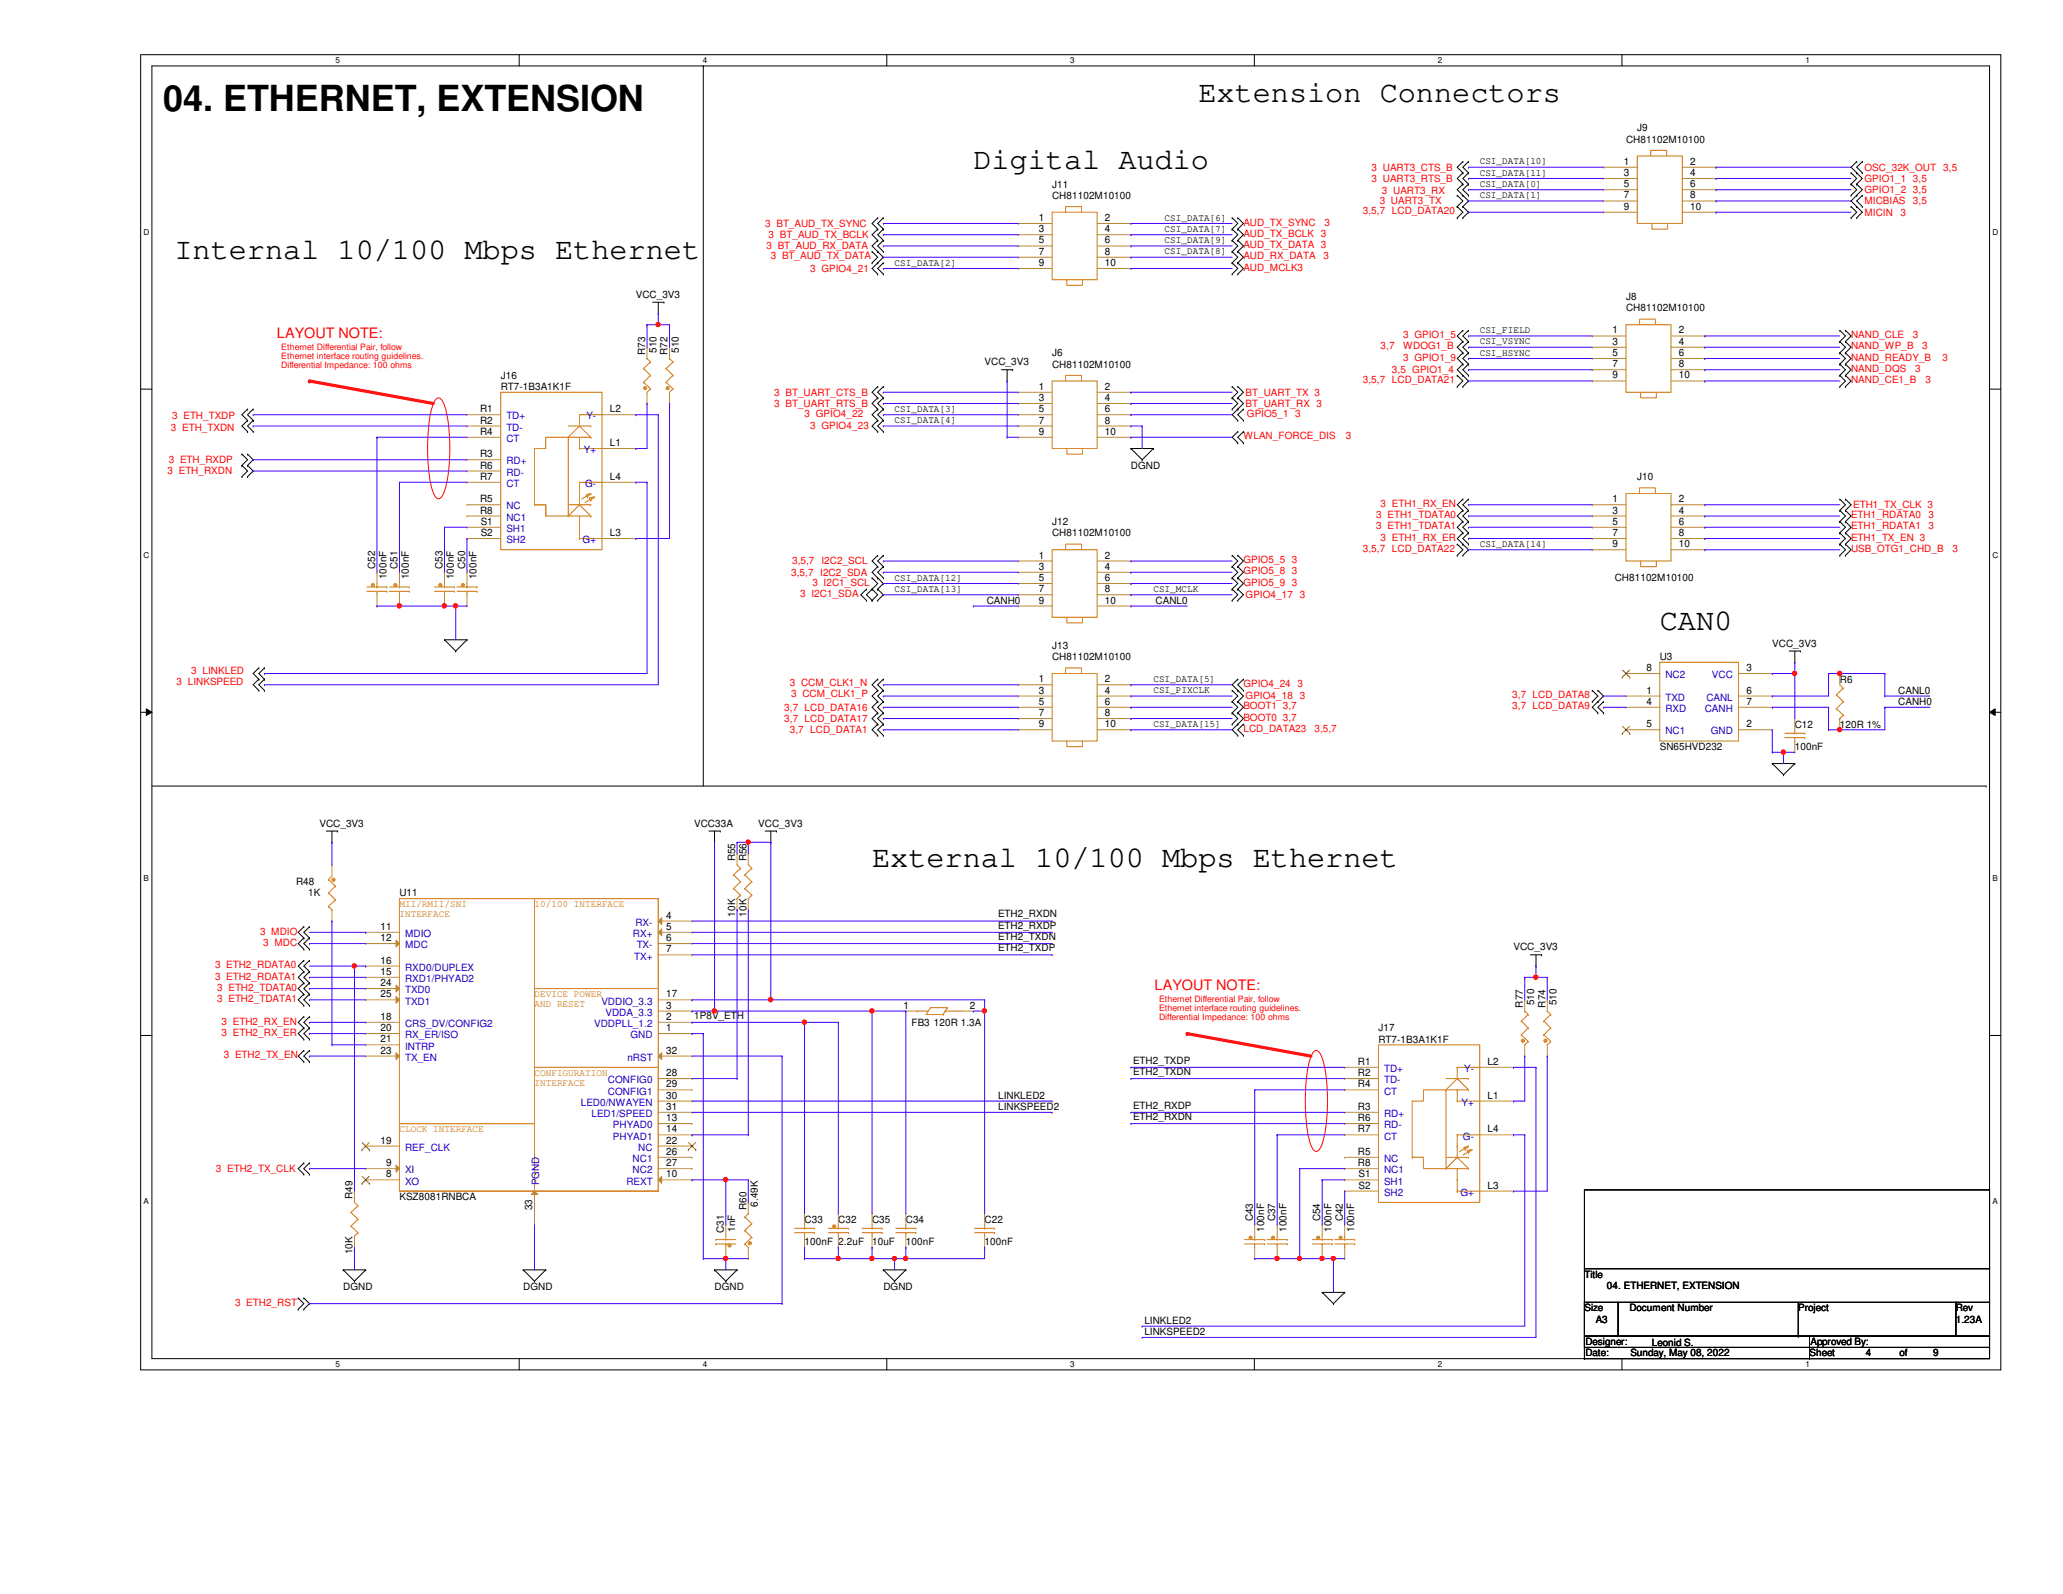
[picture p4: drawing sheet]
<svg xmlns="http://www.w3.org/2000/svg" width="279mm" height="216mm" viewBox="0 0 279 216" stroke-linecap="round" stroke-linejoin="round" font-family="sans-serif">
<defs><g id="words">
<text font-size="4.9" x="22.1" y="15">04. ETHERNET, EXTENSION</text>
<g font-size="4.1">
<text x="162.3" y="13.8">Extension Connectors</text>
<text x="131.8" y="22.9">Digital Audio</text>
<text x="23.6" y="35.1">Internal 10/100 Mbps Ethernet</text>
<text x="224.8" y="85.4">CAN0</text>
<text x="118.1" y="117.4">External 10/100 Mbps Ethernet</text>
</g>
<g font-size="1.9" fill="#f00">
<text x="37.5" y="45.8">LAYOUT NOTE:</text>
<text x="156.4" y="134.2">LAYOUT NOTE:</text>
</g>
<g font-size="1.4">
<text x="221.7" y="17.8">J9</text>
<text x="200.4" y="22.3">CSI_DATA[10]</text>
<text x="200.4" y="23.8">CSI_DATA[11]</text>
<text x="219.9" y="23.8">3</text>
<text x="219.9" y="22.3">1</text>
<text x="220.2" y="19.3">CH81102M10100</text>
<text x="228.9" y="23.8">4</text>
<text x="228.9" y="22.3">2</text>
<text x="140.7" y="29.9">1</text>
<text x="142.5" y="25.4">J11</text>
<text x="142.5" y="26.9">CH81102M10100</text>
<text x="149.6" y="29.9">2</text>
<text x="157.7" y="29.9">CSI_DATA[6]</text>
<text x="200.4" y="25.3">CSI_DATA[0]</text>
<text x="200.4" y="26.8">CSI_DATA[1]</text>
<text x="219.9" y="28.4">9</text>
<text x="219.9" y="26.9">7</text>
<text x="219.9" y="25.4">5</text>
<text x="228.9" y="28.4">10</text>
<text x="228.9" y="26.9">8</text>
<text x="228.9" y="25.4">6</text>
<text x="121.2" y="36">CSI_DATA[2]</text>
<text x="140.7" y="34.5">7</text>
<text x="140.7" y="33">5</text>
<text x="140.7" y="31.5">3</text>
<text x="149.6" y="34.5">8</text>
<text x="149.6" y="33">6</text>
<text x="149.6" y="31.5">4</text>
<text x="157.7" y="31.4">CSI_DATA[7]</text>
<text x="157.7" y="34.5">CSI_DATA[8]</text>
<text x="157.7" y="32.9">CSI_DATA[9]</text>
<text x="86.1" y="40.3">VCC_3V3</text>
<text x="140.7" y="36">9</text>
<text x="149.6" y="36">10</text>
<text x="220.2" y="40.6">J8</text>
<text x="88.9" y="47.8" transform="rotate(-90 88.9 47.8)">510</text>
<text x="91.9" y="47.8" transform="rotate(-90 91.9 47.8)">510</text>
<text x="200.4" y="46.7">CSI_VSYNC</text>
<text x="200.4" y="45.1">CSI_FIELD</text>
<text x="218.4" y="46.7">3</text>
<text x="218.4" y="45.2">1</text>
<text x="220.2" y="42.2">CH81102M10100</text>
<text x="227.4" y="46.7">4</text>
<text x="227.4" y="45.2">2</text>
<text x="67.8" y="51.3">J16</text>
<text x="67.8" y="52.8">RT7-1B3A1K1F</text>
<text x="87.4" y="48.1" transform="rotate(-90 87.4 48.1)">R73</text>
<text x="90.4" y="48.1" transform="rotate(-90 90.4 48.1)">R72</text>
<text x="133.3" y="49.5">VCC_3V3</text>
<text x="140.7" y="52.8">1</text>
<text x="142.5" y="48.3">J6</text>
<text x="142.5" y="49.8">CH81102M10100</text>
<text x="149.6" y="52.8">2</text>
<text x="200.4" y="48.2">CSI_HSYNC</text>
<text x="218.4" y="51.3">9</text>
<text x="218.4" y="49.7">7</text>
<text x="218.4" y="48.2">5</text>
<text x="227.4" y="51.3">10</text>
<text x="227.4" y="49.7">8</text>
<text x="227.4" y="48.2">6</text>
<text x="65" y="55.8">R1</text>
<text x="65" y="57.4">R2</text>
<text x="65" y="58.9">R4</text>
<text x="82.6" y="55.8">L2</text>
<text x="121.2" y="55.8">CSI_DATA[3]</text>
<text x="121.2" y="57.3">CSI_DATA[4]</text>
<text x="140.7" y="58.9">9</text>
<text x="140.7" y="57.4">7</text>
<text x="140.7" y="55.8">5</text>
<text x="140.7" y="54.3">3</text>
<text x="149.6" y="58.9">10</text>
<text x="149.6" y="57.4">8</text>
<text x="149.6" y="55.8">6</text>
<text x="149.6" y="54.3">4</text>
<text x="65" y="61.9">R3</text>
<text x="65" y="65">R7</text>
<text x="65" y="63.5">R6</text>
<text x="82.6" y="60.4">L1</text>
<text x="82.6" y="65">L4</text>
<text x="153.2" y="63.5">DGND</text>
<text x="221.7" y="65">J10</text>
<text x="65" y="68">R5</text>
<text x="65" y="69.6">R8</text>
<text x="65.1" y="71.1">S1</text>
<text x="142.5" y="71.1">J12</text>
<text x="218.4" y="71.1">5</text>
<text x="218.4" y="69.6">3</text>
<text x="218.4" y="68">1</text>
<text x="227.4" y="71.1">6</text>
<text x="227.4" y="69.6">4</text>
<text x="227.4" y="68">2</text>
<text x="50.8" y="77" transform="rotate(-90 50.8 77)">C52</text>
<text x="53.8" y="77" transform="rotate(-90 53.8 77)">C51</text>
<text x="59.9" y="77" transform="rotate(-90 59.9 77)">C53</text>
<text x="63" y="77" transform="rotate(-90 63 77)">C50</text>
<text x="65.1" y="72.6">S2</text>
<text x="82.6" y="72.6">L3</text>
<text x="140.7" y="77.2">3</text>
<text x="140.7" y="75.6">1</text>
<text x="142.5" y="72.6">CH81102M10100</text>
<text x="149.6" y="77.2">4</text>
<text x="149.6" y="75.6">2</text>
<text x="200.4" y="74.1">CSI_DATA[14]</text>
<text x="218.4" y="74.1">9</text>
<text x="218.4" y="72.6">7</text>
<text x="227.4" y="74.1">10</text>
<text x="227.4" y="72.6">8</text>
<text x="52.3" y="78.4" transform="rotate(-90 52.3 78.4)">100nF</text>
<text x="55.4" y="78.4" transform="rotate(-90 55.4 78.4)">100nF</text>
<text x="61.5" y="78.4" transform="rotate(-90 61.5 78.4)">100nF</text>
<text x="64.5" y="78.4" transform="rotate(-90 64.5 78.4)">100nF</text>
<text x="121.2" y="78.7">CSI_DATA[12]</text>
<text x="121.2" y="80.2">CSI_DATA[13]</text>
<text x="133.6" y="81.8">CANH0</text>
<text x="140.7" y="81.7">9</text>
<text x="140.7" y="80.2">7</text>
<text x="140.7" y="78.7">5</text>
<text x="149.6" y="81.7">10</text>
<text x="149.6" y="80.2">8</text>
<text x="149.6" y="78.7">6</text>
<text x="156.2" y="80.2">CSI_MCLK</text>
<text x="156.5" y="81.8">CANL0</text>
<text x="218.7" y="78.7">CH81102M10100</text>
<text x="142.5" y="87.9">J13</text>
<text x="142.5" y="89.4">CH81102M10100</text>
<text x="224.8" y="89.4">U3</text>
<text x="240" y="87.6">VCC_3V3</text>
<text x="140.7" y="95.5">5</text>
<text x="140.7" y="93.9">3</text>
<text x="140.7" y="92.4">1</text>
<text x="149.6" y="95.5">6</text>
<text x="149.6" y="93.9">4</text>
<text x="149.6" y="92.4">2</text>
<text x="156.2" y="92.4">CSI_DATA[5]</text>
<text x="156.2" y="93.9">CSI_PIXCLK</text>
<text x="223" y="93.9">1</text>
<text x="223" y="95.5">4</text>
<text x="223" y="90.9">8</text>
<text x="236.5" y="90.9">3</text>
<text x="236.5" y="93.9">6</text>
<text x="236.5" y="95.5">7</text>
<text x="249.2" y="92.5">R6</text>
<text x="257.1" y="95.5">CANH0</text>
<text x="257.1" y="94">CANL0</text>
<text x="140.7" y="98.5">9</text>
<text x="140.7" y="97">7</text>
<text x="149.6" y="98.5">10</text>
<text x="149.6" y="97">8</text>
<text x="156.2" y="98.5">CSI_DATA[15]</text>
<text x="223" y="98.5">5</text>
<text x="224.8" y="101.6">SN65HVD232</text>
<text x="236.5" y="98.5">2</text>
<text x="243.1" y="98.6">C12</text>
<text x="243.1" y="101.6">100nF</text>
<text x="249.2" y="98.6">120R 1%</text>
<text x="43.3" y="112">VCC_3V3</text>
<text x="94" y="112">VCC33A</text>
<text x="102.7" y="112">VCC_3V3</text>
<text x="40.1" y="119.9">R48</text>
<text x="99.6" y="116.7" transform="rotate(-90 99.6 116.7)">R55</text>
<text x="101.1" y="116.7" transform="rotate(-90 101.1 116.7)">R56</text>
<text x="41.7" y="121.4">1K</text>
<text x="51.5" y="125.9">11</text>
<text x="54.1" y="121.4">U11</text>
<text x="90.2" y="124.4">4</text>
<text x="90.2" y="125.9">5</text>
<text x="99.6" y="124.2" transform="rotate(-90 99.6 124.2)">10K</text>
<text x="101.1" y="124.2" transform="rotate(-90 101.1 124.2)">10K</text>
<text x="135.2" y="125.8">ETH2_RXDP</text>
<text x="135.2" y="124.2">ETH2_RXDN</text>
<text x="51.5" y="127.5">12</text>
<text x="51.5" y="130.5">16</text>
<text x="90.2" y="127.5">6</text>
<text x="90.2" y="129">7</text>
<text x="135.2" y="127.3">ETH2_TXDN</text>
<text x="135.2" y="128.8">ETH2_TXDP</text>
<text x="205" y="128.7">VCC_3V3</text>
<text x="51.5" y="132">15</text>
<text x="51.5" y="133.6">24</text>
<text x="51.5" y="135.1">25</text>
<text x="90.2" y="136.6">3</text>
<text x="90.2" y="135.1">17</text>
<text x="94" y="138">1P8V_ETH</text>
<text x="122.4" y="136.6">1</text>
<text x="131.4" y="136.6">2</text>
<text x="206.2" y="136.5" transform="rotate(-90 206.2 136.5)">R77</text>
<text x="207.8" y="136.2" transform="rotate(-90 207.8 136.2)">510</text>
<text x="209.3" y="136.5" transform="rotate(-90 209.3 136.5)">R74</text>
<text x="210.8" y="136.2" transform="rotate(-90 210.8 136.2)">510</text>
<text x="51.5" y="138.1">18</text>
<text x="51.5" y="139.7">20</text>
<text x="51.5" y="141.2">21</text>
<text x="51.5" y="142.7">23</text>
<text x="90.2" y="139.7">1</text>
<text x="90.2" y="138.1">2</text>
<text x="90.2" y="142.7">32</text>
<text x="123.4" y="138.9">FB3 120R 1.3A</text>
<text x="186.7" y="139.7">J17</text>
<text x="186.7" y="141.2">RT7-1B3A1K1F</text>
<text x="90.2" y="145.8">28</text>
<text x="90.2" y="147.3">29</text>
<text x="90.2" y="148.8">30</text>
<text x="135.2" y="148.8">LINKLED2</text>
<text x="153.5" y="145.6">ETH2_TXDN</text>
<text x="153.5" y="144.1">ETH2_TXDP</text>
<text x="183.9" y="144.2">R1</text>
<text x="183.9" y="145.8">R2</text>
<text x="183.9" y="147.3">R4</text>
<text x="201.5" y="144.2">L2</text>
<text x="201.5" y="148.8">L1</text>
<text x="51.5" y="154.9">19</text>
<text x="90.2" y="151.8">13</text>
<text x="90.2" y="153.4">14</text>
<text x="90.2" y="154.9">22</text>
<text x="90.2" y="150.3">31</text>
<text x="135.2" y="150.4">LINKSPEED2</text>
<text x="153.5" y="150.2">ETH2_RXDP</text>
<text x="153.5" y="151.7">ETH2_RXDN</text>
<text x="183.9" y="150.3">R3</text>
<text x="183.9" y="153.4">R7</text>
<text x="183.9" y="151.8">R6</text>
<text x="201.5" y="153.4">L4</text>
<text x="52.3" y="159.5">8</text>
<text x="52.3" y="157.9">9</text>
<text x="90.2" y="159.5">10</text>
<text x="90.2" y="156.4">26</text>
<text x="90.2" y="157.9">27</text>
<text x="183.9" y="156.4">R5</text>
<text x="183.9" y="157.9">R8</text>
<text x="184" y="159.5">S1</text>
<text x="184" y="161">S2</text>
<text x="201.5" y="161">L3</text>
<text x="47.8" y="162.4" transform="rotate(-90 47.8 162.4)">R49</text>
<text x="54.1" y="162.6">KSZ8081RNBCA</text>
<text x="72.1" y="163.9" transform="rotate(-90 72.1 163.9)">33</text>
<text x="98" y="167" transform="rotate(-90 98 167)">C31</text>
<text x="99.6" y="166.8" transform="rotate(-90 99.6 166.8)">1nF</text>
<text x="101.1" y="163.9" transform="rotate(-90 101.1 163.9)">R60</text>
<text x="102.6" y="163.4" transform="rotate(-90 102.6 163.4)">6.49K</text>
<text x="109" y="165.6">C33</text>
<text x="113.5" y="165.6">C32</text>
<text x="118.1" y="165.6">C35</text>
<text x="122.7" y="165.6">C34</text>
<text x="133.3" y="165.6">C22</text>
<text x="169.7" y="165.4" transform="rotate(-90 169.7 165.4)">C43</text>
<text x="171.2" y="166.8" transform="rotate(-90 171.2 166.8)">100nF</text>
<text x="172.7" y="165.4" transform="rotate(-90 172.7 165.4)">C37</text>
<text x="174.2" y="166.8" transform="rotate(-90 174.2 166.8)">100nF</text>
<text x="178.8" y="165.4" transform="rotate(-90 178.8 165.4)">C54</text>
<text x="180.3" y="166.8" transform="rotate(-90 180.3 166.8)">100nF</text>
<text x="181.9" y="165.4" transform="rotate(-90 181.9 165.4)">C42</text>
<text x="183.4" y="166.8" transform="rotate(-90 183.4 166.8)">100nF</text>
<text x="47.8" y="169.9" transform="rotate(-90 47.8 169.9)">10K</text>
<text x="109" y="168.7">100nF 2.2uF</text>
<text x="118.1" y="168.7">10uF</text>
<text x="122.7" y="168.7">100nF</text>
<text x="133.3" y="168.7">100nF</text>
<text x="214.6" y="173.1">Title</text>
<text x="46.5" y="174.8">DGND</text>
<text x="70.9" y="174.8">DGND</text>
<text x="96.8" y="174.8">DGND</text>
<text x="119.6" y="174.8">DGND</text>
<text x="155" y="179.3">LINKLED2</text>
<text x="214.6" y="177.6">Size</text>
<text x="216.1" y="179.2">A3</text>
<text x="217.6" y="174.6">04. ETHERNET, EXTENSION</text>
<text x="220.7" y="177.6">Document Number</text>
<text x="243.5" y="177.6">Project</text>
<text x="264.9" y="177.6">Rev</text>
<text x="264.9" y="179.2">1.23A</text>
<text x="155" y="180.8">LINKSPEED2</text>
<text x="214.7" y="183.7">Date:</text>
<text x="214.7" y="182.2">Designer:</text>
<text x="220.8" y="183.7">Sunday, May 08, 2022</text>
<text x="223.7" y="182.4">Leonid S.</text>
<text x="245.1" y="183.7">Sheet</text>
<text x="245.2" y="182.2">Approved By:</text>
<text x="252.7" y="183.7">4</text>
<text x="257.3" y="183.7">of</text>
<text x="261.8" y="183.7">9</text>
</g>
<g font-size="1.4" fill="#f00">
<text x="185.8" y="23.1">3 UART3_CTS_B</text>
<text x="252.5" y="23.1">OSC_32K_OUT</text>
<text x="263.2" y="23.1">3,5</text>
<text x="184.6" y="29">3,5,7 LCD_DATA20</text>
<text x="185.8" y="24.6">3 UART3_RTS_B</text>
<text x="186.9" y="27.7">3 UART3_TX</text>
<text x="187.2" y="26.3">3 UART3_RX</text>
<text x="252.5" y="24.6">GPIO1_1 3,5</text>
<text x="252.5" y="26.2">GPIO1_2 3,5</text>
<text x="252.5" y="27.7">MICBIAS</text>
<text x="252.5" y="29.2">MICIN</text>
<text x="257.4" y="29.2">3</text>
<text x="259.1" y="27.7">3,5</text>
<text x="103.6" y="30.7">3 BT_AUD_TX_SYNC</text>
<text x="103.8" y="33.8">3 BT_AUD_RX_DATA</text>
<text x="104.1" y="32.3">3 BT_AUD_TX_BCLK</text>
<text x="104.4" y="35.1">3 BT_AUD_TX_DATA</text>
<text x="168.4" y="30.6">AUD_TX_SYNC</text>
<text x="168.4" y="35.1">AUD_RX_DATA</text>
<text x="168.4" y="33.6">AUD_TX_DATA 3</text>
<text x="168.4" y="32.1">AUD_TX_BCLK 3</text>
<text x="179.2" y="35.1">3</text>
<text x="179.4" y="30.6">3</text>
<text x="109.7" y="36.8">3 GPIO4_21</text>
<text x="168.4" y="36.7">AUD_MCLK3</text>
<text x="187" y="47.3">3,7</text>
<text x="190" y="47.3">WDOG1_B</text>
<text x="190" y="45.8">3 GPIO1_5</text>
<text x="250.7" y="45.8">NAND_CLE</text>
<text x="250.7" y="47.3">NAND_WP_B</text>
<text x="259.1" y="45.8">3</text>
<text x="260.3" y="47.3">3</text>
<text x="104.9" y="53.6">3 BT_UART_CTS_B</text>
<text x="168.7" y="53.6">BT_UART_TX 3</text>
<text x="184.6" y="51.9">3,5,7 LCD_DATA21</text>
<text x="188.5" y="50.5">3,5 GPIO1_4</text>
<text x="190" y="48.9">3 GPIO1_9</text>
<text x="250.7" y="51.9">NAND_CE1_B</text>
<text x="250.7" y="50.4">NAND_DQS</text>
<text x="250.7" y="48.9">NAND_READY_B</text>
<text x="259.4" y="50.4">3</text>
<text x="260.8" y="51.9">3</text>
<text x="263.1" y="48.9">3</text>
<text x="23.2" y="58.3">3 ETH_TXDN</text>
<text x="23.3" y="56.8">3 ETH_TXDP</text>
<text x="104.9" y="55.1">3 BT_UART_RTS_B</text>
<text x="109" y="56.5">3 GPIO4_22</text>
<text x="109.7" y="58.2">3 GPIO4_23</text>
<text x="168.4" y="59.5">WLAN_FORCE_DIS</text>
<text x="168.7" y="55.1">BT_UART_RX 3</text>
<text x="168.9" y="56.5">GPIO5_1 3</text>
<text x="182.3" y="59.5">3</text>
<text x="22.7" y="64.3">3 ETH_RXDN</text>
<text x="22.9" y="62.7">3 ETH_RXDP</text>
<text x="186.4" y="70.2">3 ETH1_TDATA0</text>
<text x="186.4" y="71.7">3 ETH1_TDATA1</text>
<text x="187" y="68.7">3 ETH1_RX_EN</text>
<text x="250.7" y="71.7">ETH1_RDATA1</text>
<text x="250.7" y="70.2">ETH1_RDATA0</text>
<text x="251" y="68.8">ETH1_TX_CLK 3</text>
<text x="261.2" y="71.7">3</text>
<text x="261.2" y="70.2">3</text>
<text x="107.1" y="78">3,5,7 I2C2_SDA</text>
<text x="107.3" y="76.5">3,5,7 I2C2_SCL</text>
<text x="168.4" y="77.8">GPIO5_8 3</text>
<text x="168.4" y="76.3">GPIO5_5 3</text>
<text x="184.6" y="74.8">3,5,7 LCD_DATA22</text>
<text x="187" y="73.2">3 ETH1_RX_ER</text>
<text x="250.7" y="73.2">ETH1_TX_EN 3</text>
<text x="250.7" y="74.8">USB_OTG1_CHD_B</text>
<text x="264.4" y="74.8">3</text>
<text x="108.4" y="80.9">3 I2C1_SDA</text>
<text x="110" y="79.3">3 I2C1_SCL</text>
<text x="168.4" y="79.3">GPIO5_9 3</text>
<text x="168.7" y="81">GPIO4_17 3</text>
<text x="23.9" y="92.8">3 LINKSPEED</text>
<text x="25.9" y="91.2">3 LINKLED</text>
<text x="107" y="92.9">3 CCM_CLK1_N</text>
<text x="107.1" y="94.4">3 CCM_CLK1_P</text>
<text x="168.4" y="93">GPIO4_24 3</text>
<text x="168.7" y="94.7">GPIO4_18 3</text>
<text x="204.8" y="94.6">3,7 LCD_DATA8</text>
<text x="106.2" y="97.8">3,7 LCD_DATA17</text>
<text x="106.2" y="96.3">3,7 LCD_DATA16</text>
<text x="107" y="99.3">3,7 LCD_DATA1</text>
<text x="168.4" y="96.1">BOOT1 3,7</text>
<text x="168.4" y="97.6">BOOT0 3,7</text>
<text x="168.4" y="99.1">LCD_DATA23</text>
<text x="178" y="99.1">3,5,7</text>
<text x="204.8" y="96.1">3,7 LCD_DATA9</text>
<text x="29.1" y="131.1">3 ETH2_RDATA0</text>
<text x="35.2" y="126.6">3 MDIO</text>
<text x="35.6" y="128.1">3 MDC</text>
<text x="29.1" y="132.7">3 ETH2_RDATA1</text>
<text x="29.4" y="134.2">3 ETH2_TDATA0</text>
<text x="29.4" y="135.7">3 ETH2_TDATA1</text>
<text x="30" y="138.8">3 ETH2_RX_EN</text>
<text x="30" y="140.3">3 ETH2_RX_ER</text>
<text x="30.3" y="143.3">3 ETH2_TX_EN</text>
<text x="29.3" y="158.7">3 ETH2_TX_CLK</text>
<text x="31.8" y="176.9">3 ETH2_RST</text>
</g>
<g font-size="1.4" fill="#00c">
<text x="68.6" y="56.8">TD+</text>
<text x="68.6" y="58.3">TD-</text>
<text x="68.6" y="59.9">CT</text>
<text x="79.4" y="56.8">Y-</text>
<text x="68.6" y="62.9">RD+</text>
<text x="68.6" y="66">CT</text>
<text x="68.6" y="64.4">RD-</text>
<text x="79.1" y="61.4">Y+</text>
<text x="79.2" y="66">G-</text>
<text x="68.6" y="69">NC</text>
<text x="68.6" y="70.5">NC1</text>
<text x="68.6" y="72.1">SH1</text>
<text x="68.6" y="73.6">SH2</text>
<text x="78.9" y="73.6">G+</text>
<text x="225.6" y="94.9">TXD</text>
<text x="225.6" y="91.9">NC2</text>
<text x="231.1" y="94.9">CANL</text>
<text x="231.9" y="91.9">VCC</text>
<text x="225.6" y="96.4">RXD</text>
<text x="225.6" y="99.5">NC1</text>
<text x="230.9" y="96.4">CANH</text>
<text x="231.7" y="99.5">GND</text>
<text x="86.1" y="125.4">RX-</text>
<text x="54.9" y="126.9">MDIO</text>
<text x="54.9" y="128.4">MDC</text>
<text x="54.9" y="131.5">RXD0/DUPLEX</text>
<text x="85.7" y="126.9">RX+</text>
<text x="85.9" y="130">TX+</text>
<text x="86.2" y="128.4">TX-</text>
<text x="54.9" y="133">RXD1/PHYAD2</text>
<text x="54.9" y="134.5">TXD0</text>
<text x="54.9" y="136.1">TXD1</text>
<text x="81.4" y="136.1">VDDIO_3.3</text>
<text x="82" y="137.6">VDDA_3.3</text>
<text x="54.9" y="139.1">CRS_DV/CONFIG2</text>
<text x="54.9" y="140.6">RX_ER/ISO</text>
<text x="54.9" y="142.2">INTRP</text>
<text x="54.9" y="143.7">TX_EN</text>
<text x="80.5" y="139.1">VDDPLL_1.2</text>
<text x="85" y="143.7">nRST</text>
<text x="85.4" y="140.6">GND</text>
<text x="78.7" y="149.8">LED0/NWAYEN</text>
<text x="82.3" y="146.7">CONFIG0</text>
<text x="82.3" y="148.3">CONFIG1</text>
<text x="187.5" y="145.2">TD+</text>
<text x="187.5" y="146.7">TD-</text>
<text x="187.5" y="148.3">CT</text>
<text x="198" y="149.8">Y+</text>
<text x="198.3" y="145.2">Y-</text>
<text x="54.9" y="155.9">REF_CLK</text>
<text x="80.1" y="151.3">LED1/SPEED</text>
<text x="83" y="152.8">PHYAD0</text>
<text x="83" y="154.3">PHYAD1</text>
<text x="86.4" y="155.9">NC</text>
<text x="187.5" y="151.3">RD+</text>
<text x="187.5" y="154.3">CT</text>
<text x="187.5" y="152.8">RD-</text>
<text x="198.1" y="154.3">G-</text>
<text x="54.9" y="160.4">XO</text>
<text x="54.9" y="158.9">XI</text>
<text x="73" y="160.6" transform="rotate(-90 73 160.6)">PGND</text>
<text x="84.8" y="160.4">REXT</text>
<text x="85.7" y="157.4">NC1</text>
<text x="85.7" y="158.9">NC2</text>
<text x="187.5" y="160.4">SH1</text>
<text x="187.5" y="162">SH2</text>
<text x="187.5" y="157.4">NC</text>
<text x="187.5" y="158.9">NC1</text>
<text x="197.8" y="162">G+</text>
</g>
<g font-size="1.4" fill="#cc8006">
<text x="54.1" y="122.9">MII/RMII/SNI</text>
<text x="54.1" y="124.2">INTERFACE</text>
<text x="72.4" y="122.9">10/100 INTERFACE</text>
<text x="72.4" y="135">DEVICE POWER</text>
<text x="72.4" y="136.4">AND RESET</text>
<text x="72.4" y="145.7">CONFIGURATION</text>
<text x="72.4" y="147.1">INTERFACE</text>
<text x="54.1" y="153.3">CLOCK INTERFACE</text>
</g>
<g font-size="1.2" fill="#f00">
<text x="38.1" y="47.4">Ethernet Differential Pair, follow</text>
<text x="38.1" y="48.6">Ethernet interface routing guidelines.</text>
<text x="38.1" y="49.8">Differential Impedance: 100 ohms</text>
<text x="157" y="135.8">Ethernet Differential Pair, follow</text>
<text x="157" y="137">Ethernet interface routing guidelines.</text>
<text x="157" y="138.2">Differential Impedance: 100 ohms</text>
</g>
<g font-size="1.1">
<text x="45.4" y="8.6">5</text>
<text x="95.2" y="8.6">4</text>
<text x="144.9" y="8.6">3</text>
<text x="194.7" y="8.6">2</text>
<text x="244.5" y="8.6">1</text>
<text x="19.4" y="31.8">D</text>
<text x="269.8" y="31.8">D</text>
<text x="19.4" y="75.6">C</text>
<text x="269.8" y="75.6">C</text>
<text x="19.4" y="119.3">B</text>
<text x="269.8" y="119.3">B</text>
<text x="19.4" y="163.1">A</text>
<text x="269.8" y="163.1">A</text>
<text x="45.4" y="185.2">5</text>
<text x="95.2" y="185.2">4</text>
<text x="144.9" y="185.2">3</text>
<text x="194.7" y="185.2">2</text>
<text x="244.5" y="185.2">1</text>
</g>
</g></defs>
<path d="M19.1 7.4h251.9v178.1h-251.9zM20.6 8.9h248.9v175.1h-248.9z" fill="none" stroke="#000" stroke-width=".14"/>
<g fill="#fff">
<path d="M45.4 7.6h.6v1.2h-.6z"/>
<path d="M45.4 184.2h.6v1.2h-.6z"/>
</g>
<path d="M70.3 7.4v1.5M70.3 184v1.5" fill="none" stroke="#000" stroke-width=".14"/>
<g fill="#fff">
<path d="M95.2 7.6h.6v1.2h-.6z"/>
<path d="M95.2 184.2h.6v1.2h-.6z"/>
</g>
<path d="M120.1 7.4v1.5M120.1 184v1.5" fill="none" stroke="#000" stroke-width=".14"/>
<g fill="#fff">
<path d="M144.9 7.6h.6v1.2h-.6z"/>
<path d="M144.9 184.2h.6v1.2h-.6z"/>
</g>
<path d="M169.9 7.4v1.5M169.9 184v1.5" fill="none" stroke="#000" stroke-width=".14"/>
<g fill="#fff">
<path d="M194.7 7.6h.6v1.2h-.6z"/>
<path d="M194.7 184.2h.6v1.2h-.6z"/>
</g>
<path d="M219.7 7.4v1.5M219.7 184v1.5" fill="none" stroke="#000" stroke-width=".14"/>
<g fill="#fff">
<path d="M244.5 7.6h.6v1.2h-.6z"/>
<path d="M244.5 184.2h.6v1.2h-.6z"/>
<path d="M19.4 30.8h.8v1.2h-.8z"/>
<path d="M269.8 30.8h.8v1.2h-.8z"/>
<path d="M19.4 74.6h.8v1.2h-.8z"/>
<path d="M269.8 74.6h.8v1.2h-.8z"/>
</g>
<path d="M19.1 52.7h1.5M269.5 52.7h1.5" fill="none" stroke="#000" stroke-width=".14"/>
<g fill="#fff">
<path d="M19.4 118.4h.8v1.1h-.8z"/>
<path d="M269.8 118.4h.8v1.1h-.8z"/>
</g>
<path d="M19.1 96.5h1.5M19.8 96l.8 .5-.8 .4zM269.5 96.5l.7-.5v.9zM269.5 96.5h1.5" fill="none" stroke="#000" stroke-width=".14"/>
<path d="M19.8 96l.8 .5-.8 .4zM269.5 96.5l.7-.5v.9z" fill="#000"/>
<g fill="#fff">
<path d="M19.4 162.1h.8v1.2h-.8z"/>
<path d="M269.8 162.1h.8v1.2h-.8z"/>
</g>
<path d="M19.1 140.2h1.5M269.5 140.2h1.5" fill="none" stroke="#000" stroke-width=".14"/>
<path d="M160.8 140l16.7 3" fill="none" stroke="#f00" stroke-width=".42"/>
<circle cx="160.8" cy="140" r=".21" fill="#f00"/>
<path d="M178 142.4l.3-.1a1.85 1.85 0 0 1 .9 1.6 24.4 24.4 0 0 1-.2 11.1l-.5 .8-.2 .2-.3-.2a4.5 4.5 0 0 1-.9-2.3 25.3 25.3 0 0 1 .4-10.3z" fill="none" stroke="#f00" stroke-width=".14"/>
<path d="M41.9 51.6l16.8 3.1" fill="none" stroke="#f00" stroke-width=".42"/>
<circle cx="41.9" cy="51.6" r=".21" fill="#f00"/>
<path d="M59.1 54l.3-.1a1.85 1.85 0 0 1 1 1.6 24.4 24.4 0 0 1-.2 11.1l-.5 .9-.3 .1-.3-.1a4.5 4.5 0 0 1-.8-2.4 25.3 25.3 0 0 1 .3-10.3z" fill="none" stroke="#f00" stroke-width=".14"/>
<g fill="none" stroke="#000" stroke-width=".14">
<path d="M95.3 8.9h.1M95.3 8.9v97.6M118.1 34.1h.1M118.1 35.6h.1M118.1 34.1l.8 .7-.8 .8M118.9 31h.1M118.9 29.5h.1M118.9 34.1h.1M118.9 32.6h.1M118.9 35.6h.1M118.9 37.1h.1M118.9 29.5l-.8 .8 .8 .7"/>
<path d="M118.9 32.6l-.8 .7 1.5 1.5-1.5 1.6 .8 .7M118.9 31l-.8 .8 .8 .8M119.6 29.5h.1M119.6 31h.1M119.6 32.6h.1M119.6 34.1h.1M119.6 35.6h.1M119.6 37.1h.1M119.6 29.5l-.7 .8 .7 .7M119.6 32.6l-.7 .7 .7 .8M119.6 31l-.7 .8 .7 .8M119.6 35.6l-.7 .8 .7 .7"/>
<path d="M166.9 35.6h.1M166.9 37.1h.1M166.9 29.5h.1M166.9 31h.1M166.9 34.1h.1M166.9 32.6h.1M166.9 35.6l.7 .8-.7 .7M166.9 29.5l.7 .8-.7 .7M166.9 34.1l.7 .7-.7 .8M166.9 32.6l.7 .7-.7 .8M166.9 31l.7 .8-.7 .8M167.6 37.1h.1"/>
<path d="M167.6 35.6h.1M167.6 31h.1M167.6 29.5h.1M167.6 34.1h.1M167.6 32.6h.1M167.6 35.6l.8 .8-.8 .7M167.6 29.5l.8 .8-.8 .7M167.6 34.1l.8 .7-.8 .8M167.6 32.6l.8 .7-.8 .8M167.6 31l.8 .8-.8 .8M197.4 28h.1M197.4 26.5h.1"/>
<path d="M197.4 29.5h.1M197.4 26.5l.7 .7-.7 .8M197.4 28l.7 .7-.7 .8M198.1 24.9h.1M198.1 23.4h.1M198.1 21.9h.1M198.1 26.5h.1M198.1 28h.1M198.1 29.5h.1M198.1 23.4l-.7 .8 .7 .7M198.1 21.9l-.7 .7 .7 .8M198.1 24.9l-.7 .8 1.5 1.5-.8 .8"/>
<path d="M198.1 28l.8 .7-.8 .8M198.9 23.4h.1M198.9 24.9h.1M198.9 21.9h.1M198.9 26.5h.1M198.9 23.4l-.8 .8 .8 .7M198.9 21.9l-.8 .7 .8 .8M198.9 24.9l-.8 .8 .8 .8M250.7 23.4h.1M250.7 24.9h.1M250.7 26.5h.1M250.7 28h.1"/>
<path d="M250.7 29.5h.1M250.7 23.4l.8 .8-.8 .7M250.7 24.9l.8 .8-.8 .8M250.7 28l.8 .7-.8 .8M251.5 21.9h.1M251.5 23.4h.1M251.5 24.9h.1M251.5 26.5h.1M251.5 28h.1M251.5 29.5h.1M251.5 21.9l-.8 .7 1.5 1.6-.7 .7M251.5 24.9l.7 .8-1.5 1.5 1.5 1.5-.7 .8"/>
<path d="M252.2 23.4h.1M252.2 21.9h.1M252.2 28h.1M252.2 26.5h.1M252.2 21.9l-.7 .7 .7 .8M252.2 26.5l-.7 .7 .7 .8M33.5 56.9h.1M33.5 58.5h.1M33.5 55.4h.1M33.5 56.9l-.7 .8 .7 .8M33.5 55.4l-.7 .8 .7 .7M34.3 56.9h.1"/>
<path d="M34.3 58.5h.1M34.3 55.4h.1M34.3 56.9l-.8 .8 .8 .8M34.3 55.4l-.8 .8 .8 .7M88.4 40.9h1.5M89.2 42.5h.1M89.2 40.9v1.6M89.9 40.9h.1M118.9 55.4h.1M118.9 53.9h.1M118.9 52.4h.1M118.9 56.9h.1"/>
<path d="M118.9 58.5h.1M118.9 52.4l-.8 .7 .8 .8M118.9 53.9l-.8 .8 .8 .7M118.9 55.4l-.8 .8 .8 .7M118.9 56.9l-.8 .8 .8 .8M119.6 53.9h.1M119.6 55.4h.1M119.6 52.4h.1M119.6 56.9h.1M119.6 58.5h.1M119.6 52.4l-.7 .7 .7 .8M119.6 53.9l-.7 .8 .7 .7"/>
<path d="M119.6 55.4l-.7 .8 .7 .7M119.6 56.9l-.7 .8 .7 .8M135.6 50.1h1.6M136.4 51.6h.1M136.4 50.1v1.5M137.2 50.1h.1M166.9 52.4h.1M166.9 53.9h.1M166.9 55.4h.1M166.9 53.9l.7 .8-.7 .7M166.9 52.4l.7 .7-.7 .8M167.6 55.4h.1"/>
<path d="M167.6 56.9h.1M167.6 53.9h.1M167.6 52.4h.1M167.6 58.5h.1M167.6 60h.1M167.6 52.4l.8 .7-.8 .8M167.6 53.9l.8 .8-1.5 1.5 .7 .7M167.6 58.5l-.7 .7 .7 .8M168.4 56.9h.1M168.4 55.4h.1M168.4 60h.1M168.4 58.5h.1"/>
<path d="M168.4 55.4l-.8 .8 .8 .7M168.4 58.5l-.8 .7 .8 .8M197.4 50.8h.1M197.4 52.4h.1M197.4 50.8l.7 .8-.7 .8M198.1 46.3h.1M198.1 44.7h.1M198.1 47.8h.1M198.1 49.3h.1M198.1 50.8h.1M198.1 52.4h.1M198.1 47.8l-.7 .8 .7 .7"/>
<path d="M198.1 44.7l-.7 .8 .7 .8M198.1 46.3l-.7 .7 .7 .8M198.1 49.3l-.7 .8 .7 .7M198.1 50.8l.8 .8-.8 .8M198.9 44.7h.1M198.9 46.3h.1M198.9 47.8h.1M198.9 49.3h.1M198.9 50.8h.1M198.9 46.3l-.8 .7 .8 .8M198.9 44.7l-.8 .8 .8 .8M198.9 47.8l-.8 .8 .8 .7"/>
<path d="M198.9 49.3l-.8 .8 .8 .7M249.2 50.8h.1M249.2 52.4h.1M249.2 49.3h.1M249.2 47.8h.1M249.2 44.7h.1M249.2 46.3h.1M249.2 50.8l.7 .8-.7 .8M249.2 49.3l.7 .8-.7 .7M249.2 47.8l.7 .8-.7 .7M249.2 44.7l.7 .8-.7 .8M249.2 46.3l.7 .7-.7 .8"/>
<path d="M249.9 52.4h.1M249.9 50.8h.1M249.9 49.3h.1M249.9 47.8h.1M249.9 46.3h.1M249.9 44.7h.1M249.9 50.8l.8 .8-.8 .8M249.9 49.3l.8 .8-.8 .7M249.9 47.8l.8 .8-.8 .7M249.9 44.7l.8 .8-.8 .8M249.9 46.3l.8 .7-.8 .8M32.8 63h.1"/>
<path d="M32.8 61.5h.1M32.8 64.6h.1M32.8 61.5l.7 .8-.7 .7M32.8 63l.7 .8-.7 .8M33.5 61.5h.1M33.5 63h.1M33.5 64.6h.1M33.5 61.5l.8 .8-.8 .7M33.5 63l.8 .8-.8 .8M117.3 79.8h.1M117.3 79.8l-.7 .8 .7 .7M118.1 78.3h.1"/>
<path d="M118.1 79.8h.1M118.1 79.8l.8 .8-.8 .7M118.1 78.3l.8 .7-1.6 1.6 .8 .7M118.9 78.3h.1M118.9 76.7h.1M118.9 75.2h.1M118.9 79.8h.1M118.9 76.7l-.8 .8 1.5 1.5-.7 .8M118.9 75.2l-.8 .8 .8 .7M118.9 79.8l.7 .8-.7 .7M119.6 76.7h.1M119.6 78.3h.1"/>
<path d="M119.6 75.2h.1M119.6 76.7l-.7 .8 .7 .8M119.6 75.2l-.7 .8 .7 .7M153.2 60.7h.1M153.2 60.7h3M153.2 60.7l1.5 1.6M154.7 62.3h.1M156.2 60.7h.1M156.2 60.7l-1.5 1.6M166.9 76.7h.1M166.9 78.3h.1M166.9 79.8h.1"/>
<path d="M166.9 75.2h.1M166.9 76.7l.7 .8-.7 .8M166.9 78.3l.7 .7-.7 .8M166.9 79.8l.7 .8-.7 .7M166.9 75.2l.7 .8-.7 .7M167.6 76.7h.1M167.6 78.3h.1M167.6 79.8h.1M167.6 75.2h.1M167.6 76.7l.8 .8-.8 .8M167.6 78.3l.8 .7-.8 .8M167.6 79.8l.8 .8-.8 .7"/>
<path d="M167.6 75.2l.8 .8-.8 .7M197.4 73.7h.1M197.4 75.2h.1M197.4 73.7l.7 .8-.7 .7M198.1 73.7h.1M198.1 72.2h.1M198.1 70.7h.1M198.1 69.1h.1M198.1 67.6h.1M198.1 75.2h.1M198.1 72.2l-.7 .7 1.5 1.6-.8 .7M198.1 69.1l-.7 .8 .7 .8"/>
<path d="M198.1 70.7l-.7 .7 .7 .8M198.1 67.6l-.7 .8 .7 .7M198.9 72.2h.1M198.9 73.7h.1M198.9 69.1h.1M198.9 70.7h.1M198.9 67.6h.1M198.9 72.2l-.8 .7 .8 .8M198.9 69.1l-.8 .8 .8 .8M198.9 70.7l-.8 .7 .8 .8M198.9 67.6l-.8 .8 .8 .7M249.2 70.7h.1"/>
<path d="M249.2 72.2h.1M249.2 73.7h.1M249.2 69.1h.1M249.2 67.6h.1M249.2 75.2h.1M249.2 70.7l.7 .7-.7 .8M249.2 72.2l.7 .7-.7 .8M249.2 69.1l.7 .8-.7 .8M249.2 67.6l.7 .8-.7 .7M249.2 73.7l.7 .8-.7 .7M249.9 72.2h.1M249.9 70.7h.1"/>
<path d="M249.9 73.7h.1M249.9 69.1h.1M249.9 67.6h.1M249.9 75.2h.1M249.9 70.7l.8 .7-.8 .8M249.9 72.2l.8 .7-.8 .8M249.9 69.1l.8 .8-.8 .8M249.9 67.6l.8 .8-.8 .7M249.9 73.7l.8 .8-.8 .7M35.1 92h.1M35.1 90.5h.1M35.1 93.5h.1"/>
<path d="M35.1 90.5l-.8 .7 .8 .8M35.1 92l-.8 .8 .8 .7M35.8 92h.1M35.8 90.5h.1M35.8 93.5h.1M35.8 90.5l-.7 .7 .7 .8M35.8 92l-.7 .8 .7 .7M60.2 86.7h.1M60.2 86.7h3M60.2 86.7l1.5 1.5M61.7 88.2h.1M63.2 86.7h.1"/>
<path d="M63.2 86.7l-1.5 1.5M117.3 81.3h.1M118.1 81.3h.1M118.9 93.5h.1M118.9 95h.1M118.9 92h.1M118.9 81.3h.1M118.9 99.6h.1M118.9 98.1h.1M118.9 96.6h.1M118.9 98.1l-.8 .7 .8 .8M118.9 93.5l-.8 .8 .8 .7"/>
<path d="M118.9 92l-.8 .8 .8 .7M118.9 96.6l-.8 .7 .8 .8M118.9 95l-.8 .8 .8 .8M119.6 95h.1M119.6 93.5h.1M119.6 92h.1M119.6 98.1h.1M119.6 99.6h.1M119.6 96.6h.1M119.6 93.5l-.7 .8 .7 .7M119.6 92l-.7 .8 .7 .7M119.6 98.1l-.7 .7 .7 .8"/>
<path d="M119.6 96.6l-.7 .7 .7 .8M119.6 95l-.7 .8 .7 .8M166.9 81.3h.1M166.9 95h.1M166.9 96.6h.1M166.9 98.1h.1M166.9 93.5h.1M166.9 95l.7 .8-.7 .8M166.9 96.6l.7 .7-.7 .8M166.9 93.5l.7 .8-.7 .7M167.6 81.3h.1M167.6 95h.1"/>
<path d="M167.6 96.6h.1M167.6 98.1h.1M167.6 93.5h.1M167.6 92h.1M167.6 99.6h.1M167.6 96.6l.8 .7-1.5 1.5 .7 .8M167.6 95l.8 .8-.8 .8M167.6 92l-.7 .8 1.5 1.5-.8 .7M168.4 92h.1M168.4 93.5h.1M168.4 98.1h.1M168.4 99.6h.1"/>
<path d="M168.4 98.1l-.8 .7 .8 .8M168.4 92l-.8 .8 .8 .7M215.6 93.5h.1M215.6 95h.1M215.6 93.5l.8 .8-.8 .7M216.4 95h.1M216.4 96.6h.1M216.4 93.5h.1M216.4 93.5l.8 .8-1.6 1.5 .8 .8M217.2 96.6h.1M217.2 95h.1M217.2 95l-.8 .8 .8 .8"/>
<path d="M242.3 88.2h1.5M243.1 89.7h.1M243.1 88.2v1.5M243.8 88.2h.1M20.6 106.5h248.4M44.2 112.6h1.5M45 114.1h.1M45 112.6v1.5M45.7 112.6h.1M96 112.6h1.5M96.8 114.1h.1M96.8 112.6v1.5"/>
<path d="M97.5 112.6h.1M103.6 112.6h1.6M104.4 114.1h.1M104.4 112.6v1.5M105.2 112.6h.1M240 103.4h.1M240 103.4h3.1M240 103.4l1.6 1.5M241.6 104.9h.1M243.1 103.4h.1M243.1 103.4l-1.5 1.5M269 106.5h.1"/>
<path d="M41.1 127h.1M41.1 125.5h.1M41.1 128.6h.1M41.1 131.6h.1M41.1 130.1h.1M41.1 139.2h.1M41.1 137.7h.1M41.1 133.1h.1M41.1 134.7h.1M41.1 136.2h.1M41.1 125.5l-.7 .8 .7 .7M41.1 127l-.7 .8 .7 .8"/>
<path d="M41.1 130.1l-.7 .8 .7 .7M41.1 137.7l-.7 .8 .7 .7M41.1 131.6l-.7 .8 .7 .7M41.1 133.1l-.7 .8 .7 .8M41.1 139.2l-.7 .8 .7 .8M41.1 134.7l-.7 .7 .7 .8M41.9 125.5h.1M41.9 127h.1M41.9 128.6h.1M41.9 130.1h.1M41.9 131.6h.1M41.9 137.7h.1"/>
<path d="M41.9 139.2h.1M41.9 133.1h.1M41.9 134.7h.1M41.9 136.2h.1M41.9 125.5l-.8 .8 .8 .7M41.9 127l-.8 .8 .8 .8M41.9 130.1l-.8 .8 .8 .7M41.9 137.7l-.8 .8 .8 .7M41.9 131.6l-.8 .8 .8 .7M41.9 133.1l-.8 .8 .8 .8M41.9 139.2l-.8 .8 .8 .8M41.9 134.7l-.8 .7 .8 .8"/>
<path d="M207.3 129.3h1.5M208 130.9h.1M208 129.3v1.6M208.8 129.3h.1M41.1 140.8h.1M41.1 159h.1M41.1 157.5h.1M41.1 143.8h.1M41.1 142.3h.1M41.1 157.5l-.7 .8 .7 .7M41.1 142.3l-.7 .7 .7 .8M41.9 140.8h.1"/>
<path d="M41.9 157.5h.1M41.9 159h.1M41.9 142.3h.1M41.9 143.8h.1M41.9 157.5l-.8 .8 .8 .7M41.9 142.3l-.8 .7 .8 .8M40.4 175.8h.1M40.4 177.3h.1M40.4 175.8l.7 .8-.7 .7M41.1 175.8h.1M41.1 177.3h.1M41.1 175.8l.8 .8-.8 .7"/>
<path d="M46.5 172h.1M46.5 172h3M46.5 172l1.5 1.5M48 173.5h.1M49.5 172h.1M49.5 172l-1.5 1.5M70.9 172h.1M70.9 172h3M70.9 172l1.5 1.5M72.4 173.5h.1M73.9 172h.1M73.9 172l-1.5 1.5"/>
<path d="M96.8 172h.1M96.8 172h3M96.8 172l1.5 1.5M98.3 173.5h.1M99.8 172h.1M99.8 172l-1.5 1.5M119.6 172h.1M119.6 172h3.1M119.6 172l1.6 1.5M121.2 173.5h.1M122.7 172h.1M122.7 172l-1.5 1.5"/>
<path d="M179.1 175h.1M179.1 175h3M179.1 175l1.5 1.6M180.6 176.6h.1M182.1 175h.1M182.1 175l-1.5 1.6M214.6 161.2h54.9v10.6h-54.9zM214.6 171.8h54.9v4.6h-54.9zM214.6 176.4h4.6v4.6h-4.6zM214.6 176.4v7.6M219.2 176.4h45.7v4.6h-45.7zM243.5 176.4v4.6"/>
<path d="M264.9 176.4h4.6v4.6h-4.6zM214.6 181h30.5v1.5h-30.5zM214.6 184h.1M214.6 184h30.5M243.5 181h.1M245.1 181h24.4v3h-24.4zM245.1 184h.1M245.1 182.5h24.4M269.5 182.5h.1"/>
</g>
<path d="M142.5 51.6h6.1v9.1h-6.1zM144.3 51.6v-.8h2.2v.8M58.8 79.5h2.8M61.6 79.5h.1M144.5 60.7v.8h2.1v-.8M58.8 80.1h2.8M60.2 80.1h.1M60.2 80.1v.5M61.6 80.1h.1" fill="none" stroke="#cc8006" stroke-width=".14"/>
<g fill="none" stroke="#a84" stroke-width=".14">
<path d="M137.9 59.2h.1M137.9 57.7h.1M137.9 56.2h.1M137.9 54.7h.1M137.9 53.1h.1M137.9 59.2h4.6M137.9 57.7h4.6M137.9 56.2h4.6M137.9 54.7h4.6M137.9 53.1h4.6M148.6 59.2h4.6M148.6 57.7h4.6"/>
<path d="M148.6 56.2h4.6M148.6 54.7h4.6M148.6 53.1h4.6M153.2 59.2h.1M153.2 57.7h.1M153.2 56.2h.1M153.2 54.7h.1M153.2 53.1h.1"/>
</g>
<path d="M59.5 79.1h.3l.1 .1-.1 .2-.2 .1-.1-.1z" fill-rule="evenodd" fill="#cc8006"/>
<path d="M59.5 79.1h.3l.1 .1-.1 .2-.2 .1-.1-.1zM60.2 79.5h.1M60.2 79v.5M61.9 79.5h2.7M64.6 79.5h.1M61.9 80.1h2.7M63.2 80.1h.1M63.2 80.1v.5M64.6 80.1h.1" fill="none" stroke="#cc8006" stroke-width=".14"/>
<path d="M60.2 77.5h.1M60.2 77.5v1.5M60.2 82.1h.1M60.2 80.6v1.5" fill="none" stroke="#a84" stroke-width=".14"/>
<path d="M62.5 79.1h.3l.1 .1-.1 .2-.1 .1-.2-.1z" fill-rule="evenodd" fill="#cc8006"/>
<g fill="none" stroke="#cc8006" stroke-width=".14">
<path d="M90.2 51.8h.1M90.2 49.9h.1M90.2 51.8l.9 .9M90.2 49.9l.9 .9M90.7 48.6h.1M90.7 48.6l.4 .4M91.1 52.7h.1M91.1 50.8h.1M91.1 49h.1M91.1 52.7l-.4 .4M91.1 50.8l-.9 1M91.1 49l-.9 .9"/>
<path d="M62.5 79.1h.3l.1 .1-.1 .2-.1 .1-.2-.1zM63.2 79.5h.1M63.2 79v.5"/>
</g>
<path d="M63.2 77.5h.1M63.2 77.5v1.5M63.2 82.1h.1M63.2 80.6v1.5" fill="none" stroke="#a84" stroke-width=".14"/>
<path d="M90.3 52.4h.3v.2v.1l-.2 .1-.1-.1z" fill-rule="evenodd" fill="#cc8006"/>
<g fill="none" stroke="#cc8006" stroke-width=".14">
<path d="M90.3 52.4h.3v.2v.1l-.2 .1-.1-.1zM220.2 44h6.1v9.1h-6.1zM222 44v-.8h2.2v.8M222.2 53.1v.8h2.1v-.8M209.1 138.3h.1M209.1 138.3l.9 .9M209.6 136.9h.1M209.6 136.9l.4 .5M210 139.2h.1M210 137.4h.1M210 139.2l-.9 1M210 137.4l-.9 .9"/>
<path d="M209.1 140.2h.1M209.1 140.2l.9 .9M210 141.1h.1M210 141.1l-.4 .4"/>
</g>
<g fill="none" stroke="#a84" stroke-width=".14">
<path d="M90.7 54.7h.1M90.7 47h.1M90.7 47v1.6M90.7 53.1v1.6M215.6 51.6h.1M215.6 50.1h.1M215.6 48.6h.1M215.6 47h.1M215.6 45.5h.1M215.6 51.6h4.6M215.6 50.1h4.6M215.6 48.6h4.6"/>
<path d="M215.6 47h4.6M215.6 45.5h4.6M226.3 51.6h4.6M226.3 50.1h4.6M226.3 48.6h4.6M226.3 47h4.6M226.3 45.5h4.6M230.9 51.6h.1M230.9 50.1h.1M230.9 48.6h.1M230.9 47h.1M230.9 45.5h.1"/>
</g>
<path d="M209.1 140.8h.3l.1 .2-.1 .1-.1 .1-.2-.1z" fill-rule="evenodd" fill="#cc8006"/>
<g fill="none" stroke="#cc8006" stroke-width=".14">
<path d="M142.5 74.5h6.1v9.1h-6.1zM144.3 74.5v-.8h2.2v.8M142.5 91.2h6.1v9.2h-6.1zM144.3 91.2v-.7h2.2v.7M144.5 83.6v.8h2.1v-.8M224.8 89.7h10.7v10.7h-10.7zM100.9 118.5h.1M100.9 118.5l.9 .9M101.3 117.1l.5 .5M101.8 117.6h.1M101.8 119.4h.1M101.8 117.6l-.9 .9"/>
<path d="M101.8 119.4l-.9 1M144.5 100.4v.7h2.1v-.7M100.9 120.4h.1M100.9 120.4l.9 .8M101.3 121.7h.1M101.8 121.2h.1M101.8 121.2l-.5 .5M209.1 140.8h.3l.1 .2-.1 .1-.1 .1-.2-.1zM100.9 168.5h.1M100.9 166.7h.1M100.9 164.8h.1M100.9 168.5l.4 .5"/>
<path d="M100.9 166.7l.9 .9M100.9 164.8l.9 .9M101.3 164.4h.1M101.3 164.4l-.4 .4M101.8 167.6h.1M101.8 165.7h.1M101.8 167.6l-.9 .9M101.8 165.7l-.9 1"/>
</g>
<g fill="none" stroke="#a84" stroke-width=".14">
<path d="M137.9 79h.1M137.9 77.5h.1M137.9 76h.1M137.9 79h4.6M137.9 77.5h4.6M137.9 76h4.6M148.6 79h4.6M148.6 77.5h4.6M148.6 76h4.6M153.2 79h.1M153.2 77.5h.1M153.2 76h.1"/>
<path d="M137.9 82.1h.1M137.9 80.6h.1M137.9 98.8h.1M137.9 97.3h.1M137.9 95.8h.1M137.9 94.3h.1M137.9 92.8h.1M137.9 82.1h4.6M137.9 80.6h4.6M137.9 94.3h4.6M137.9 98.8h4.6M137.9 95.8h4.6"/>
<path d="M137.9 97.3h4.6M137.9 92.8h4.6M148.6 82.1h4.6M148.6 80.6h4.6M148.6 94.3h4.6M148.6 98.8h4.6M148.6 95.8h4.6M148.6 97.3h4.6M148.6 92.8h4.6M153.2 82.1h.1M153.2 80.6h.1M153.2 98.8h.1"/>
<path d="M153.2 97.3h.1M153.2 95.8h.1M153.2 94.3h.1M153.2 92.8h.1M220.2 94.3h.1M220.2 95.8h.1M220.2 98.8h.1M220.2 91.2h.1M220.2 94.3h4.6M220.2 98.8h4.6M220.2 91.2h4.6M220.2 95.8h4.6"/>
<path d="M235.5 94.3h4.5M235.5 98.8h4.5M235.5 91.2h4.5M235.5 95.8h4.5M240 98.8h.1M240 91.2h.1M240 94.3h.1M240 95.8h.1M101.3 115.6h.1M101.3 115.6v1.5M101.3 123.2h.1M101.3 121.7v1.5"/>
<path d="M209.6 135.4h.1M209.6 135.4v1.5M209.6 143h.1M209.6 141.5v1.5"/>
</g>
<path d="M219.7 99.4h.1M219.7 91.7h.1M219.8 98.4l.9 1M219.8 90.8l.9 .9M220.7 98.4l-1 1M220.7 90.8l-1 .9M220.7 99.4h.1M220.7 91.7h.1" fill="none" stroke="#804000" stroke-width=".14"/>
<path d="M101.4 168.2h.3l.1 .2-.1 .1-.1 .1-.2-.1z" fill-rule="evenodd" fill="#cc8006"/>
<path d="M52.7 79.5h2.8M55.5 79.5h.1M52.7 80.1h2.8M54.1 80.1h.1M54.1 80.1v.5M55.5 80.1h.1M101.4 168.2h.3l.1 .2-.1 .1-.1 .1-.2-.1z" fill="none" stroke="#cc8006" stroke-width=".14"/>
<path d="M101.3 170.5h.1M101.3 162.9h.1M101.3 162.9v1.5M101.3 169v1.5" fill="none" stroke="#a84" stroke-width=".14"/>
<path d="M53.4 79.1h.3l.1 .1-.1 .2-.1 .1-.2-.1z" fill-rule="evenodd" fill="#cc8006"/>
<path d="M53.4 79.1h.3l.1 .1-.1 .2-.1 .1-.2-.1zM54.1 79.5h.1M54.1 79v.5M177.7 168.5h2.7M177.7 167.9h2.7M179.1 168.5h.1M179.1 168.5v.5M180.4 168.5h.1M180.4 167.9h.1" fill="none" stroke="#cc8006" stroke-width=".14"/>
<path d="M54.1 77.5h.1M54.1 77.5v1.5M54.1 82.1h.1M54.1 80.6v1.5" fill="none" stroke="#a84" stroke-width=".14"/>
<path d="M178.4 167.5h.3v.1v.2l-.2 .1-.1-.1z" fill-rule="evenodd" fill="#cc8006"/>
<path d="M168.6 168.5h2.7M168.6 167.9h2.7M169.9 168.5h.1M169.9 168.5v.5M171.3 168.5h.1M171.3 167.9h.1M178.4 167.5h.3v.1v.2l-.2 .1-.1-.1zM179.1 167.9h.1M179.1 167.4v.5" fill="none" stroke="#cc8006" stroke-width=".14"/>
<path d="M179.1 165.9h.1M179.1 170.5h.1M179.1 165.9v1.5M179.1 169v1.5" fill="none" stroke="#a84" stroke-width=".14"/>
<path d="M169.2 167.5h.3l.1 .1-.1 .2-.1 .1-.2-.1z" fill-rule="evenodd" fill="#cc8006"/>
<g fill="none" stroke="#cc8006" stroke-width=".14">
<path d="M241.7 99.9h2.7M241.7 99.3h2.7M243.1 99.9h.1M243.1 99.3h.1M243.1 98.8v.5M243.1 99.9v.5M244.4 99.9h.1M244.4 99.3h.1M47.5 164.2h.1M47.5 166.1h.1M47.5 164.2l1 .9M47.5 166.1l1 .9"/>
<path d="M48 167.4h.1M48 162.9l.5 .4M48.5 163.3h.1M48.5 165.1h.1M48.5 167h.1M48.5 163.3l-1 .9M48.5 165.1l-1 1M48.5 167l-.5 .4M121.3 167h2.7M121.3 166.4h2.7M122.7 167h.1M122.7 166.4h.1"/>
<path d="M122.7 165.9v.5M122.7 167v.4M124 167h.1M124 166.4h.1M132 167h2.7M132 166.4h2.7M133.4 167h.1M133.4 166.4h.1M133.4 165.9v.5M133.4 167v.4M134.7 167h.1M134.7 166.4h.1"/>
<path d="M169.2 167.5h.3l.1 .1-.1 .2-.1 .1-.2-.1zM169.9 167.9h.1M169.9 167.4v.5M180.8 168.5h2.7M180.8 167.9h2.7M182.1 168.5h.1M182.1 168.5v.5M183.5 168.5h.1M183.5 167.9h.1"/>
</g>
<g fill="none" stroke="#a84" stroke-width=".14">
<path d="M243.1 97.3h.1M243.1 97.3v1.5M243.1 101.9h.1M243.1 100.4v1.5M48 161.3h.1M48 169h.1M48 161.3v1.6M48 167.4v1.6M122.7 164.4h.1M122.7 169h.1M122.7 164.4v1.5M122.7 167.4v1.6"/>
<path d="M133.4 164.4h.1M133.4 169h.1M133.4 164.4v1.5M133.4 167.4v1.6M169.9 165.9h.1M169.9 170.5h.1M169.9 165.9v1.5M169.9 169v1.5"/>
</g>
<path d="M181.4 167.5h.3l.1 .1-.1 .2-.1 .1-.2-.1z" fill-rule="evenodd" fill="#cc8006"/>
<path d="M171.6 168.5h2.7M171.6 167.9h2.7M173 168.5h.1M173 168.5v.5M174.3 168.5h.1M174.3 167.9h.1M181.4 167.5h.3l.1 .1-.1 .2-.1 .1-.2-.1zM182.1 167.9h.1M182.1 167.4v.5" fill="none" stroke="#cc8006" stroke-width=".14"/>
<path d="M182.1 165.9h.1M182.1 170.5h.1M182.1 165.9v1.5M182.1 169v1.5" fill="none" stroke="#a84" stroke-width=".14"/>
<path d="M172.3 167.5h.3v.1v.2l-.2 .1-.1-.1z" fill-rule="evenodd" fill="#cc8006"/>
<path d="M221.7 21.1h6.1v9.2h-6.1zM223.6 21.1v-.7h2.1v.7M223.7 30.3v.7h2.1v-.7M49.7 79.5h2.7M52.4 79.5h.1M49.7 80.1h2.7M51.1 80.1h.1M51.1 80.1v.5M52.4 80.1h.1M172.3 167.5h.3v.1v.2l-.2 .1-.1-.1zM173 167.9h.1M173 167.4v.5" fill="none" stroke="#cc8006" stroke-width=".14"/>
<g fill="none" stroke="#a84" stroke-width=".14">
<path d="M217.2 28.7h.1M217.2 27.2h.1M217.2 25.7h.1M217.2 24.2h.1M217.2 22.6h.1M217.2 28.7h4.5M217.2 27.2h4.5M217.2 25.7h4.5M217.2 24.2h4.5M217.2 22.6h4.5M227.8 28.7h4.6M227.8 27.2h4.6"/>
<path d="M227.8 25.7h4.6M227.8 24.2h4.6M227.8 22.6h4.6M232.4 28.7h.1M232.4 27.2h.1M232.4 25.7h.1M232.4 24.2h.1M232.4 22.6h.1M173 165.9h.1M173 170.5h.1M173 165.9v1.5M173 169v1.5"/>
</g>
<path d="M50.4 79.1h.2l.1 .1-.1 .2-.1 .1-.1-.1z" fill-rule="evenodd" fill="#cc8006"/>
<path d="M50.4 79.1h.2l.1 .1-.1 .2-.1 .1-.1-.1zM51.1 79.5h.1M51.1 79v.5M112.2 167h2.7M112.2 166.4h2.7M113.5 167h.1M113.5 167v.4M114.9 167h.1M114.9 166.4h.1" fill="none" stroke="#cc8006" stroke-width=".14"/>
<path d="M51.1 77.5h.1M51.1 77.5v1.5M51.1 82.1h.1M51.1 80.6v1.5" fill="none" stroke="#a84" stroke-width=".14"/>
<path d="M112.8 166h.3l.1 .1-.1 .2h-.1h-.2z" fill-rule="evenodd" fill="#cc8006"/>
<g fill="none" stroke="#cc8006" stroke-width=".14">
<path d="M44.5 119.1h.1M44.5 119.1l.9 .9M45 118.7l-.5 .4M44.5 120.9h.1M44.5 122.8h.1M44.5 120.9l.9 1M44.5 122.8l.5 .4M45 123.2h.1M45.4 120h.1M45.4 121.9h.1M45.4 120l-.9 .9M45.4 121.9l-.9 .9"/>
<path d="M186.7 141.5h13.7v21.4h-13.7zM191.3 156.8v-7.7h1.5v-1.5h3v10.7h-3v-1.5h-1.5h1.5v1.5M191.3 156.8h.1M195.8 158.3h.1M195.8 147.6h.1M195.8 158.3h3.1M195.8 156.8h3.1M195.8 146.1h3.1M195.8 147.6h3.1M197.4 155.2h.1M197.4 159.8h.1M197.4 153.7h.1"/>
<path d="M197.4 156.8h.1M197.4 144.6h.1M197.4 149.1h.1M197.4 146.1h.1M197.4 147.6h.1M197.4 146.1l1.5 1.5M197.4 156.8l-1.6 1.5M197.4 146.1l-1.6 1.5M197.4 144.6v1.5M197.4 147.6v1.5M197.4 153.7v3.1M197.4 158.3v3"/>
<path d="M197.4 156.8l1.5 1.5M197.4 153.7h3M197.4 144.6h3M197.4 149.1h3M198.3 155.4h.1M198.4 155.7h.1M198.7 155.8h.1M198.9 158.3h.1M198.9 147.6h.1M198.9 156.8h.1M198.9 155.2h.1M198.9 156.2h.1"/>
<path d="M198.9 146.1h.1M198.9 155.2l-.5 .5M198.9 155.2l-1.2 .8M198.9 155.2l-.6 .2M199.3 155.7h.1M199.3 155.7l-1.2 .8M199.3 155.7l-.4 .5M199.3 155.7l-.6 .1M112.8 166h.3l.1 .1-.1 .2h-.1h-.2zM113.5 166.4h.1M113.5 165.9v.5M197.4 161.3h.1"/>
<path d="M197.4 161.3h3"/>
</g>
<g fill="none" stroke="#a84" stroke-width=".14">
<path d="M182.1 159.8h.1M182.1 144.6h.1M182.1 146.1h.1M182.1 150.7h.1M182.1 147.6h.1M182.1 153.7h.1M182.1 152.2h.1M182.1 156.8h.1M182.1 158.3h.1M182.1 159.8h4.6M182.1 144.6h4.6M182.1 146.1h4.6"/>
<path d="M182.1 150.7h4.6M182.1 147.6h4.6M182.1 153.7h4.6M182.1 152.2h4.6M182.1 156.8h4.6M182.1 158.3h4.6M200.4 144.6h4.6M200.4 153.7h4.6M200.4 149.1h4.6M205 144.6h.1M205 149.1h.1M205 153.7h.1"/>
<path d="M113.5 164.4h.1M113.5 169h.1M113.5 164.4v1.5M113.5 167.4v1.6M182.1 161.3h.1M182.1 161.3h4.6M200.4 161.3h4.6M205 161.3h.1"/>
</g>
<path d="M45 119h.3l.1 .2-.1 .1-.1 .1-.2-.1z" fill-rule="evenodd" fill="#cc8006"/>
<g fill="none" stroke="#cc8006" stroke-width=".14">
<path d="M45 119h.3l.1 .2-.1 .1-.1 .1-.2-.1zM96.9 167.9h.1M96.9 168.5h.1M96.9 167.9h2.8M96.9 168.5h2.8M98.3 167.9h.1M98.3 167.4v.5M116.8 167h2.7M116.8 166.4h2.7M118.1 167h.1M118.1 166.4h.1M118.1 165.9v.5"/>
<path d="M118.1 167v.4M119.5 167h.1M119.5 166.4h.1"/>
</g>
<path d="M45 117.1h.1M45 117.1v1.6M45 124.8h.1M45 123.2v1.6M118.1 164.4h.1M118.1 169h.1M118.1 164.4v1.5M118.1 167.4v1.6" fill="none" stroke="#a84" stroke-width=".14"/>
<path d="M98.7 168.5h.2l.1 .2-.1 .1-.1 .1-.1-.1z" fill-rule="evenodd" fill="#cc8006"/>
<g fill="none" stroke="#cc8006" stroke-width=".14">
<path d="M206 138.3h.1M206 138.3l1 .9M206.5 136.9h.1M206.5 136.9l.5 .5M207 139.2h.1M207 137.4h.1M207 139.2l-1 1M207 137.4l-1 .9M206 140.2h.1M206 140.2l1 .9M207 141.1h.1M207 141.1l-.5 .4"/>
<path d="M98.3 168.5h.1M98.3 168.5v.5M98.7 168.5h.2l.1 .2-.1 .1-.1 .1-.1-.1zM107.6 167h2.7M107.6 166.4h2.7M109 167h.1M109 166.4h.1M109 165.9v.5M109 167v.4M110.3 167h.1M110.3 166.4h.1"/>
</g>
<path d="M98.3 170.5h.1M98.3 165.9h.1M98.3 165.9v1.5M98.3 169v1.5M109 164.4h.1M109 169h.1M109 164.4v1.5M109 167.4v1.6" fill="none" stroke="#a84" stroke-width=".14"/>
<path d="M206.1 140.8h.3l.1 .2-.1 .1-.2 .1-.1-.1z" fill-rule="evenodd" fill="#cc8006"/>
<g fill="none" stroke="#cc8006" stroke-width=".14">
<path d="M67.8 53.1h13.7v21.4h-13.7zM77 59.2h.1M77 57.7h3M77 59.2h3M78.5 56.2h.1M78.5 57.7h.1M78.5 59.2h.1M78.5 57.7l1.5 1.5M78.5 57.7l-1.5 1.5M78.5 56.2v1.5M78.5 59.2v1.5M78.5 56.2h3"/>
<path d="M80 59.2h.1M80 57.7h.1M87.2 51.8h.1M87.2 49.9h.1M87.2 51.8l.9 .9M87.2 49.9l.9 .9M87.6 48.6h.1M87.6 48.6l.5 .4M88.1 52.7h.1M88.1 50.8h.1M88.1 49h.1M88.1 52.7l-.5 .4"/>
<path d="M88.1 50.8l-.9 1M88.1 49l-.9 .9M72.4 68.4v-7.7h1.5v-1.5h3.1v10.7h-3.1v-1.5h-1.5h1.5v1.5M72.4 68.4h.1M77 69.9h.1M77 69.9h3M77 68.4h3M78.5 72.9h.1M78.5 66.8h.1M78.5 71.4h.1M78.5 65.3h.1M78.5 68.4h.1"/>
<path d="M78.5 60.7h.1M78.5 68.4l-1.5 1.5M78.5 72.9h3M78.5 65.3v3.1M78.5 69.9v3M78.5 68.4l1.5 1.5M78.5 65.3h3M78.5 60.7h3M79.4 67h.1M79.5 67.3h.1M79.8 67.4h.1M80 69.9h.1"/>
<path d="M80 68.4h.1M80 66.8h.1M80 67.8h.1M80 66.8l-.5 .5M80 66.8l-1.2 .8M80 66.8l-.6 .2M80.5 67.3h.1M80.5 67.3l-1.3 .8M80.5 67.3l-.5 .5M80.5 67.3l-.7 .1M99.4 118.5h.1M99.4 118.5l.9 .9"/>
<path d="M99.8 117.1l.5 .5M100.3 117.6h.1M100.3 119.4h.1M100.3 117.6l-.9 .9M100.3 119.4l-.9 1M99.4 120.4h.1M99.4 120.4l.9 .8M99.8 121.7h.1M100.3 121.2h.1M100.3 121.2l-.5 .5M124.2 136.9h.1M124.2 136.9h1.5"/>
<path d="M126 136.5h.1M126 136.5l-.6 .9h2.3M126 136.5h2.3M127.7 137.4h.1M128 136.9h.1M128 136.9h2.3M128.3 136.5h.1M128.3 136.5l-.6 .9M206.1 140.8h.3l.1 .2-.1 .1-.2 .1-.1-.1z"/>
</g>
<g fill="none" stroke="#a84" stroke-width=".14">
<path d="M63.2 56.2h.1M63.2 57.7h.1M63.2 59.2h.1M63.2 56.2h4.6M63.2 57.7h4.6M63.2 59.2h4.6M81.5 56.2h4.6M86.1 56.2h.1M63.2 71.4h.1M63.2 72.9h.1M63.2 62.3h.1M63.2 65.3h.1"/>
<path d="M63.2 63.8h.1M63.2 68.4h.1M63.2 69.9h.1M63.2 71.4h4.6M63.2 72.9h4.6M63.2 62.3h4.6M63.2 65.3h4.6M63.2 63.8h4.6M63.2 68.4h4.6M63.2 69.9h4.6M81.5 72.9h4.6M81.5 65.3h4.6"/>
<path d="M81.5 60.7h4.6M86.1 60.7h.1M86.1 65.3h.1M86.1 72.9h.1M99.8 115.6h.1M99.8 115.6v1.5M99.8 123.2h.1M99.8 121.7v1.5M122.7 136.9h.1M122.7 136.9h1.5M130.3 136.9h1.5M131.8 136.9h.1"/>
<path d="M206.5 135.4h.1M206.5 135.4v1.5M206.5 143h.1M206.5 141.5v1.5"/>
</g>
<path d="M87.2 52.4h.3l.1 .2-.1 .1-.1 .1-.2-.1z" fill-rule="evenodd" fill="#cc8006"/>
<g fill="none" stroke="#cc8006" stroke-width=".14">
<path d="M142.5 28.7h6.1v9.2h-6.1zM144.3 28.7v-.7h2.2v.7M144.5 37.9v.7h2.1v-.7M87.2 52.4h.3l.1 .2-.1 .1-.1 .1-.2-.1zM220.2 66.8h6.1v9.2h-6.1zM222 66.8v-.7h2.2v.7M222.2 76v.7h2.1v-.7M248.7 96h.1M248.7 94.1h.1M248.7 94.1l.9 .9M248.7 96l.9 .9M249.2 97.3h.1"/>
<path d="M249.2 92.8l.4 .4M249.6 93.2h.1M249.6 95h.1M249.6 96.9h.1M249.6 95l-.9 1M249.6 96.9l-.4 .4M249.6 93.2l-.9 .9M54.1 121.7h35.1v39.6h-35.1zM54.1 121.7h18.3v30.5h-18.3zM72.4 121.7h16.8v12.2h-16.8zM54.1 152.2h18.3v9.1h-18.3zM72.4 144.6h16.8v16.7h-16.8z"/>
</g>
<g fill="none" stroke="#a84" stroke-width=".14">
<path d="M137.9 36.4h.1M137.9 34.8h.1M137.9 33.3h.1M137.9 31.8h.1M137.9 30.3h.1M137.9 36.4h4.6M137.9 34.8h4.6M137.9 33.3h4.6M137.9 31.8h4.6M137.9 30.3h4.6M148.6 36.4h4.6M148.6 34.8h4.6"/>
<path d="M148.6 33.3h4.6M148.6 31.8h4.6M148.6 30.3h4.6M153.2 36.4h.1M153.2 34.8h.1M153.2 33.3h.1M153.2 31.8h.1M153.2 30.3h.1M87.6 54.7h.1M87.6 47h.1M87.6 47v1.6M87.6 53.1v1.6"/>
<path d="M215.6 74.5h.1M215.6 72.9h.1M215.6 71.4h.1M215.6 69.9h.1M215.6 68.4h.1M215.6 74.5h4.6M215.6 72.9h4.6M215.6 71.4h4.6M215.6 69.9h4.6M215.6 68.4h4.6M226.3 74.5h4.6M226.3 72.9h4.6"/>
<path d="M226.3 71.4h4.6M226.3 69.9h4.6M226.3 68.4h4.6M230.9 74.5h.1M230.9 72.9h.1M230.9 71.4h.1M230.9 69.9h.1M230.9 68.4h.1M249.2 91.2h.1M249.2 98.8h.1M249.2 91.2v1.6M249.2 97.3v1.5"/>
<path d="M89.2 140h4.5M89.2 138.5h4.5M89.2 136.9h4.5M93.7 140h.1M93.7 138.5h.1M93.7 136.9h.1"/>
</g>
<path d="M89.2 124.8l.4-.5v.9z" fill="#a84"/>
<path d="M89.2 124.8l.4-.5v.9zM89.2 124.8h4.5M93.7 124.8h.1" fill="none" stroke="#a84" stroke-width=".14"/>
<path d="M89.6 125.8v.9l-.4-.4z" fill="#a84"/>
<path d="M89.2 126.3h4.5M89.2 127.8h4.5M89.2 129.3h4.5M89.6 125.8v.9l-.4-.4zM93.7 126.3h.1M93.7 127.8h.1M93.7 129.3h.1M49.5 159.8h.1M49.5 159.8h4.6" fill="none" stroke="#a84" stroke-width=".14"/>
<path d="M49.1 159.3l.9 1M50 159.3l-1 1M49 160.3h.1M50 160.3h.1" fill="none" stroke="#804000" stroke-width=".14"/>
<path d="M53.6 157.8l.5 .5-.5 .4z" fill="#a84"/>
<path d="M49.5 158.3h.1M49.5 158.3h4.6M53.6 157.8l.5 .5-.5 .4z" fill="none" stroke="#a84" stroke-width=".14"/>
<path d="M89.6 159.3v1l-.4-.5z" fill="#a84"/>
<path d="M49.5 126.3h.1M49.5 126.3h4.6M89.2 159.8h4.5M89.6 159.3v1l-.4-.5zM93.7 159.8h.1" fill="none" stroke="#a84" stroke-width=".14"/>
<path d="M53.6 127.3l.5 .5-.5 .5z" fill="#a84"/>
<g fill="none" stroke="#a84" stroke-width=".14">
<path d="M49.5 127.8h.1M49.5 132.4h.1M49.5 130.9h.1M49.5 138.5h.1M49.5 140h.1M49.5 127.8h4.6M49.5 132.4h4.6M49.5 130.9h4.6M49.5 138.5h4.6M49.5 140h4.6M53.6 127.3l.5 .5-.5 .5zM89.2 135.4h4.5"/>
<path d="M93.7 135.4h.1M49.5 155.2h.1M49.5 141.5h.1M49.5 155.2h4.6M49.5 141.5h4.6M89.2 152.2h4.5M89.2 153.7h4.5M89.2 155.2h4.5M93.7 152.2h.1M93.7 153.7h.1M93.7 155.2h.1"/>
</g>
<path d="M49 155.7h.1M49.1 154.8l.9 .9M50 154.8l-1 .9M50 155.7h.1M93.2 155.7h.1M93.3 154.8l.9 .9M94.2 154.8l-1 .9M94.2 155.7h.1" fill="none" stroke="#804000" stroke-width=".14"/>
<path d="M53.6 142.6l.5 .4-.5 .5z" fill="#a84"/>
<path d="M49.5 143h.1M49.5 143h4.6M53.6 142.6l.5 .4-.5 .5z" fill="none" stroke="#a84" stroke-width=".14"/>
<path d="M53.6 133.4l.5 .5-.5 .5z" fill="#a84"/>
<path d="M49.5 133.9h.1M49.5 133.9h4.6M53.6 133.4l.5 .5-.5 .5z" fill="none" stroke="#a84" stroke-width=".14"/>
<path d="M53.6 135l.5 .4-.5 .5z" fill="#a84"/>
<g fill="none" stroke="#a84" stroke-width=".14">
<path d="M49.5 135.4h.1M49.5 135.4h4.6M53.6 135l.5 .4-.5 .5zM89.2 156.8h4.5M89.2 158.3h4.5M89.2 146.1h4.5M89.2 147.6h4.5M89.2 149.1h4.5M89.2 150.7h4.5M93.7 156.8h.1M93.7 158.3h.1M93.7 146.1h.1"/>
<path d="M93.7 147.6h.1M93.7 149.1h.1M93.7 150.7h.1"/>
</g>
<path d="M89.2 143l.4-.4v.9z" fill="#a84"/>
<path d="M89.2 143l.4-.4v.9zM89.2 143h4.5M93.7 143h.1" fill="none" stroke="#a84" stroke-width=".14"/>
<path d="M72.4 161.3l.5 .5h-1z" fill="#a84"/>
<path d="M72.4 161.3l.5 .5h-1zM72.4 165.9h.1M72.4 161.3v4.6" fill="none" stroke="#a84" stroke-width=".14"/>
<path d="M95.3 170.5h.1M95.3 170.5h6M98.3 170.5h.1M98.3 170.5v1.5" fill="none" stroke="#4200ff" stroke-width=".14"/>
<circle cx="98.3" cy="170.4" r=".29" fill="#f00"/>
<circle cx="98.3" cy="170.4" r=".29" fill="none" stroke="#f00" stroke-width=".14"/>
<path d="M93.7 159.8h.1M93.7 159.8h4.6M98.3 159.8h.1M98.3 159.8v6.1" fill="none" stroke="#4200ff" stroke-width=".14"/>
<circle cx="98.3" cy="159.8" r=".29" fill="#f00"/>
<circle cx="98.3" cy="159.8" r=".29" fill="none" stroke="#f00" stroke-width=".14"/>
<path d="M98.3 159.8h.1M98.3 159.8h3M101.3 159.8h.1M101.3 159.8v3.1M121.2 170.5h.1M121.2 170.5v1.5" fill="none" stroke="#4200ff" stroke-width=".14"/>
<circle cx="121.1" cy="170.4" r=".29" fill="#f00"/>
<circle cx="121.1" cy="170.4" r=".29" fill="none" stroke="#f00" stroke-width=".14"/>
<path d="M104.4 135.4h.1M104.4 135.4h29M118.1 136.9h.1M118.1 136.9h4.6" fill="none" stroke="#4200ff" stroke-width=".14"/>
<circle cx="104.4" cy="135.4" r=".29" fill="#f00"/>
<circle cx="104.4" cy="135.4" r=".29" fill="none" stroke="#f00" stroke-width=".14"/>
<g fill="none" stroke="#4200ff" stroke-width=".14">
<path d="M96.8 114.1h.1M96.8 114.1v22.8M104.4 114.1h.1M104.4 114.1v21.3M93.7 138.5h.1M93.7 126.3h48.8M93.7 124.8h48.8M93.7 127.8h48.8M93.7 129.3h48.8M93.7 138.5h15.3M95.3 140h.1M95.3 140v30.5"/>
<path d="M96.8 136.9h.1M96.8 136.9h21.3M131.8 136.9h.1M133.4 135.4h.1M133.4 135.4v1.5h-1.6M142.5 126.3h.1M142.5 124.8h.1M142.5 127.8h.1M142.5 129.3h.1M41.9 143h.1M41.9 143h7.6M93.7 150.7h48.8"/>
<path d="M93.7 149.1h48.8M142.5 150.7h.1M142.5 149.1h.1M109 170.5h.1M109 170.5h4.5M118.1 170.5h.1M118.1 170.5h3.1M122.7 169h.1M122.7 169v1.5M133.4 169h.1M133.4 169v1.5"/>
</g>
<circle cx="96.7" cy="136.9" r=".29" fill="#f00"/>
<circle cx="96.7" cy="136.9" r=".29" fill="none" stroke="#f00" stroke-width=".14"/>
<path d="M41.9 133.9h.1M41.9 135.4h.1M41.9 133.9h7.6M41.9 135.4h7.6M133.4 136.9h.1M133.4 136.9v27.5" fill="none" stroke="#4200ff" stroke-width=".14"/>
<circle cx="133.3" cy="136.9" r=".29" fill="#f00"/>
<circle cx="133.3" cy="136.9" r=".29" fill="none" stroke="#f00" stroke-width=".14"/>
<path d="M93.7 136.9h.1M93.7 136.9h3.1M93.7 146.1h6.1M99.8 146.1h.1M109 169h.1M109 169v1.5M113.5 170.5h.1M113.5 170.5h4.6" fill="none" stroke="#4200ff" stroke-width=".14"/>
<circle cx="118.1" cy="170.4" r=".29" fill="#f00"/>
<circle cx="118.1" cy="170.4" r=".29" fill="none" stroke="#f00" stroke-width=".14"/>
<circle cx="113.5" cy="170.4" r=".29" fill="#f00"/>
<circle cx="113.5" cy="170.4" r=".29" fill="none" stroke="#f00" stroke-width=".14"/>
<g fill="none" stroke="#4200ff" stroke-width=".14">
<path d="M41.9 138.5h.1M41.9 140h.1M41.9 127.8h.1M41.9 132.4h.1M41.9 138.5h7.6M41.9 140h7.6M41.9 127.8h7.6M41.9 126.3h7.6M41.9 132.4h7.6M41.9 130.9h6.1M48 130.9h.1M49.5 126.3h.1"/>
<path d="M93.7 135.4h.1M93.7 140h.1M93.7 135.4h10.7M93.7 140h1.6M109 138.5h.1M109 138.5h4.5M113.5 138.5h.1M113.5 138.5v25.9M118.1 136.9h.1M118.1 136.9v27.5M93.7 143h12.2M105.9 143h.1"/>
<path d="M113.5 169h.1M113.5 169v1.5M118.1 169h.1M118.1 169v1.5"/>
</g>
<circle cx="118.1" cy="136.9" r=".29" fill="#f00"/>
<circle cx="118.1" cy="136.9" r=".29" fill="none" stroke="#f00" stroke-width=".14"/>
<path d="M109 138.5h.1M109 138.5v25.9" fill="none" stroke="#4200ff" stroke-width=".14"/>
<circle cx="108.9" cy="138.4" r=".29" fill="#f00"/>
<circle cx="108.9" cy="138.4" r=".29" fill="none" stroke="#f00" stroke-width=".14"/>
<path d="M41.9 158.3h.1M41.9 158.3h7.6M72.4 165.9h.1M72.4 165.9v6.1M121.2 170.5h.1M121.2 170.5h12.2M122.7 170.5h.1" fill="none" stroke="#4200ff" stroke-width=".14"/>
<circle cx="122.7" cy="170.4" r=".29" fill="#f00"/>
<circle cx="122.7" cy="170.4" r=".29" fill="none" stroke="#f00" stroke-width=".14"/>
<g fill="none" stroke="#4200ff" stroke-width=".14">
<path d="M122.7 136.9h.1M122.7 136.9v27.5M153.2 150.7h.1M153.2 146.1h.1M153.2 144.6h.1M153.2 152.2h.1M153.2 144.6h28.9M153.2 150.7h28.9M153.2 146.1h28.9M153.2 152.2h28.9M169.9 147.6h.1M169.9 147.6v18.3"/>
<path d="M169.9 147.6h12.2M173 153.7h.1M173 153.7v12.2M173 153.7h9.1M176 158.3h.1M176 158.3h6.1M205 144.6h.1M205 153.7h.1M205 144.6h3M205 153.7h1.5M169.9 170.5h.1M169.9 170.5h6.1"/>
<path d="M173 170.5h.1"/>
</g>
<circle cx="172.9" cy="170.4" r=".29" fill="#f00"/>
<circle cx="172.9" cy="170.4" r=".29" fill="none" stroke="#f00" stroke-width=".14"/>
<path d="M180.6 170.5h.1M180.6 170.5v4.5" fill="none" stroke="#4200ff" stroke-width=".14"/>
<circle cx="180.6" cy="170.4" r=".29" fill="#f00"/>
<circle cx="180.6" cy="170.4" r=".29" fill="none" stroke="#f00" stroke-width=".14"/>
<path d="M176 158.3h.1M176 158.3v12.2M179.1 159.8h.1M179.1 159.8h3M179.1 159.8v6.1M182.1 161.3h.1M182.1 161.3v4.6" fill="none" stroke="#4200ff" stroke-width=".14"/>
<circle cx="176" cy="170.4" r=".29" fill="#f00"/>
<circle cx="176" cy="170.4" r=".29" fill="none" stroke="#f00" stroke-width=".14"/>
<path d="M176 170.5h.1M176 170.5h3.1" fill="none" stroke="#4200ff" stroke-width=".14"/>
<circle cx="179" cy="170.4" r=".29" fill="#f00"/>
<circle cx="179" cy="170.4" r=".29" fill="none" stroke="#f00" stroke-width=".14"/>
<g fill="none" stroke="#4200ff" stroke-width=".14">
<path d="M34.3 56.2h.1M34.3 57.7h.1M34.3 56.2h28.9M34.3 57.7h28.9M51.1 59.2h.1M51.1 59.2v18.3M51.1 59.2h12.1M86.1 56.2h.1M86.1 56.2h3.1M34.3 63.8h.1M34.3 62.3h.1M34.3 63.8h28.9"/>
<path d="M34.3 62.3h28.9M54.1 65.3h.1M54.1 65.3v12.2M54.1 65.3h9.1M86.1 65.3h.1M86.1 65.3h1.5M54.1 82.1h.1M54.1 82.1h6.1M205 149.1h.1M206.5 143h.1M206.5 153.7h.1M206.5 143v6.1h-1.5"/>
<path d="M206.5 153.7v25.9h-51.8M208 144.6h.1M208 144.6v36.5h-53.3M209.6 143h.1M209.6 143v18.3h-4.6M154.7 179.6h.1M179.1 170.5h.1M179.1 170.5h3M180.6 170.5h.1M205 161.3h.1M154.7 181.1h.1"/>
</g>
<circle cx="60.2" cy="82.1" r=".29" fill="#f00"/>
<circle cx="60.2" cy="82.1" r=".29" fill="none" stroke="#f00" stroke-width=".14"/>
<path d="M51.1 82.1h.1M51.1 82.1h3" fill="none" stroke="#4200ff" stroke-width=".14"/>
<circle cx="54.1" cy="82.1" r=".29" fill="#f00"/>
<circle cx="54.1" cy="82.1" r=".29" fill="none" stroke="#f00" stroke-width=".14"/>
<path d="M60.2 71.4h.1M60.2 71.4v6.1M60.2 71.4h3M63.2 72.9h.1M63.2 72.9v4.6M60.2 82.1h.1M60.2 82.1h3M61.7 82.1h.1M61.7 82.1v4.6" fill="none" stroke="#4200ff" stroke-width=".14"/>
<circle cx="61.7" cy="82.1" r=".29" fill="#f00"/>
<circle cx="61.7" cy="82.1" r=".29" fill="none" stroke="#f00" stroke-width=".14"/>
<g fill="none" stroke="#4200ff" stroke-width=".14">
<path d="M87.6 54.7h.1M87.6 44h.1M87.6 44v3M87.6 54.7v6h-1.5M89.2 56.2h.1M89.2 42.5h.1M89.2 42.5v1.5h-1.6M89.2 56.2v36.6h-53.4M90.7 54.7h.1M90.7 44h.1M90.7 54.7v18.2h-4.6M90.7 44v3"/>
<path d="M86.1 60.7h.1M86.1 72.9h.1M87.6 65.3h.1M87.6 65.3v25.9h-51.8M35.8 91.2h.1M35.8 92.8h.1"/>
</g>
<circle cx="89.1" cy="44" r=".29" fill="#f00"/>
<circle cx="89.1" cy="44" r=".29" fill="none" stroke="#f00" stroke-width=".14"/>
<path d="M89.2 44h.1M89.2 44h1.5M206.5 132.4h.1M206.5 132.4v3M206.5 132.4h3.1M208 130.9h.1M208 132.4h.1M208 130.9v1.5M209.6 132.4h.1M209.6 132.4v3" fill="none" stroke="#4200ff" stroke-width=".14"/>
<circle cx="208" cy="132.3" r=".29" fill="#f00"/>
<circle cx="208" cy="132.3" r=".29" fill="none" stroke="#f00" stroke-width=".14"/>
<path d="M45 124.8h.1M45 124.8v16.7M48 130.9h.1M48 130.9v30.4M99.8 123.2h.1M99.8 123.2v22.9M48 169h.1M48 169v3" fill="none" stroke="#4200ff" stroke-width=".14"/>
<circle cx="48" cy="130.8" r=".29" fill="#f00"/>
<circle cx="48" cy="130.8" r=".29" fill="none" stroke="#f00" stroke-width=".14"/>
<g fill="none" stroke="#4200ff" stroke-width=".14">
<path d="M45 114.1h.1M45 114.1v3M99.8 114.1h.1M99.8 114.1v1.5M99.8 114.1h4.6M101.3 114.1h.1M101.3 114.1v1.5M104.4 114.1h.1M48 130.9h1.5M49.5 130.9h.1M45 141.5h.1M45 141.5h4.5"/>
<path d="M105.9 143v33.6M41.9 176.6h.1M41.9 176.6h64M105.9 176.6h.1"/>
</g>
<circle cx="101.3" cy="114.1" r=".29" fill="#f00"/>
<circle cx="101.3" cy="114.1" r=".29" fill="none" stroke="#f00" stroke-width=".14"/>
<path d="M247.7 91.2h.1M247.7 91.2h1.5M255.3 95.8h.1M255.3 94.3h.1M255.3 95.8h6.1M255.3 94.3h6.1M101.3 123.2v30.5M93.7 153.7h.1M93.7 153.7h7.6M101.3 153.7h.1" fill="none" stroke="#4200ff" stroke-width=".14"/>
<circle cx="249.1" cy="91.2" r=".29" fill="#f00"/>
<circle cx="249.1" cy="91.2" r=".29" fill="none" stroke="#f00" stroke-width=".14"/>
<path d="M247.7 98.8h.1M247.7 98.8h1.5" fill="none" stroke="#4200ff" stroke-width=".14"/>
<circle cx="249.1" cy="98.8" r=".29" fill="#f00"/>
<circle cx="249.1" cy="98.8" r=".29" fill="none" stroke="#f00" stroke-width=".14"/>
<g fill="none" stroke="#4200ff" stroke-width=".14">
<path d="M217.2 95.8h.1M217.2 94.3h.1M217.2 94.3h3M217.2 95.8h3M240 98.8h.1M240 94.3h.1M240 95.8h.1M240 98.8v3.1M240 95.8h7.7M247.7 91.2h.1M247.7 95.8h.1M247.7 91.2v3.1h-7.7"/>
<path d="M247.7 95.8v3M249.2 98.8h.1M249.2 91.2h.1M249.2 91.2h6.1M255.3 91.2h.1M255.3 95.8h.1M255.3 91.2v3.1M255.3 95.8v3h-6.1M240 101.9h.1M240 101.9h1.6"/>
</g>
<circle cx="241.5" cy="101.9" r=".29" fill="#f00"/>
<circle cx="241.5" cy="101.9" r=".29" fill="none" stroke="#f00" stroke-width=".14"/>
<path d="M240 91.2h.1M240 91.2h3.1M241.6 101.9h.1M241.6 101.9v1.5M241.6 101.9h1.5" fill="none" stroke="#4200ff" stroke-width=".14"/>
<circle cx="243" cy="91.2" r=".29" fill="#f00"/>
<circle cx="243" cy="91.2" r=".29" fill="none" stroke="#f00" stroke-width=".14"/>
<g fill="none" stroke="#4200ff" stroke-width=".14">
<path d="M119.6 30.3h.1M119.6 33.3h.1M119.6 31.8h.1M119.6 34.8h.1M119.6 36.4h.1M119.6 30.3h18.3M119.6 33.3h18.3M119.6 31.8h18.3M119.6 34.8h18.3M119.6 36.4h18.3M153.2 36.4h.1M153.2 30.3h.1"/>
<path d="M153.2 34.8h.1M153.2 33.3h.1M153.2 31.8h.1M153.2 30.3h13.7M153.2 33.3h13.7M153.2 31.8h13.7M153.2 34.8h13.7M153.2 36.4h13.7M198.9 24.2h.1M198.9 22.6h.1M198.9 25.7h.1M198.9 27.2h.1"/>
<path d="M198.9 28.7h.1M198.9 24.2h18.3M198.9 22.6h18.3M198.9 25.7h18.3M198.9 27.2h18.3M198.9 28.7h18.3M232.4 22.6h.1M232.4 25.7h.1M232.4 27.2h.1M232.4 28.7h.1M232.4 24.2h.1M232.4 24.2h18.3"/>
<path d="M232.4 22.6h18.3M232.4 25.7h18.3M232.4 27.2h18.3M232.4 28.7h18.3M119.6 56.2h.1M119.6 57.7h.1M119.6 54.7h.1M119.6 53.1h.1M119.6 56.2h18.3M119.6 57.7h18.3M119.6 53.1h18.3M119.6 54.7h18.3"/>
<path d="M136.4 51.6h.1M136.4 59.2h.1M136.4 51.6v7.6M136.4 59.2h1.5M153.2 56.2h.1M153.2 53.1h.1M153.2 54.7h.1M153.2 59.2h.1M153.2 57.7h.1M153.2 56.2h13.7M153.2 57.7h1.5M153.2 59.2h13.7"/>
<path d="M153.2 53.1h13.7M153.2 54.7h13.7M154.7 57.7h.1M154.7 57.7v3M198.9 45.5h.1M198.9 47h.1M198.9 48.6h.1M198.9 50.1h.1M198.9 51.6h.1M198.9 45.5h16.7M198.9 47h16.7M198.9 48.6h16.7"/>
<path d="M198.9 50.1h16.7M198.9 51.6h16.7M230.9 51.6h.1M230.9 50.1h.1M230.9 48.6h.1M230.9 45.5h.1M230.9 47h.1M230.9 45.5h18.3M230.9 47h18.3M230.9 48.6h18.3M230.9 50.1h18.3M230.9 51.6h18.3"/>
<path d="M119.6 79h.1M119.6 77.5h.1M119.6 76h.1M119.6 77.5h18.3M119.6 79h18.3M119.6 76h18.3M153.2 77.5h.1M153.2 79h.1M153.2 76h.1M153.2 77.5h13.7M153.2 79h13.7M153.2 76h13.7"/>
<path d="M198.9 72.9h.1M198.9 69.9h.1M198.9 71.4h.1M198.9 68.4h.1M198.9 74.5h.1M198.9 72.9h16.7M198.9 69.9h16.7M198.9 71.4h16.7M198.9 68.4h16.7M198.9 74.5h16.7M230.9 74.5h.1M230.9 68.4h.1"/>
<path d="M230.9 71.4h.1M230.9 72.9h.1M230.9 69.9h.1M230.9 72.9h18.3M230.9 69.9h18.3M230.9 71.4h18.3M230.9 68.4h18.3M230.9 74.5h18.3M119.6 80.6h.1M119.6 92.8h.1M119.6 94.3h.1M119.6 98.8h.1"/>
<path d="M119.6 97.3h.1M119.6 95.8h.1M119.6 80.6h18.3M119.6 92.8h18.3M119.6 94.3h18.3M119.6 98.8h18.3M119.6 97.3h18.3M119.6 95.8h18.3M131.8 82.1h.1M131.8 82.1h6.1M153.2 82.1h.1M153.2 80.6h.1"/>
<path d="M153.2 95.8h.1M153.2 97.3h.1M153.2 92.8h.1M153.2 94.3h.1M153.2 98.8h.1M153.2 82.1h7.6M153.2 80.6h13.7M153.2 92.8h13.7M153.2 94.3h13.7M153.2 98.8h13.7M153.2 97.3h13.7M153.2 95.8h13.7"/>
<path d="M243.1 91.2h.1M243.1 89.7h.1M243.1 89.7v7.6"/>
</g>
<circle cx="98.3" cy="170.4" r=".29" fill="#f00"/>
<circle cx="98.3" cy="170.4" r=".29" fill="none" stroke="#f00" stroke-width=".14"/>
<circle cx="98.3" cy="159.8" r=".29" fill="#f00"/>
<circle cx="98.3" cy="159.8" r=".29" fill="none" stroke="#f00" stroke-width=".14"/>
<circle cx="121.1" cy="170.4" r=".29" fill="#f00"/>
<circle cx="121.1" cy="170.4" r=".29" fill="none" stroke="#f00" stroke-width=".14"/>
<circle cx="104.4" cy="135.4" r=".29" fill="#f00"/>
<circle cx="104.4" cy="135.4" r=".29" fill="none" stroke="#f00" stroke-width=".14"/>
<circle cx="96.7" cy="136.9" r=".29" fill="#f00"/>
<circle cx="96.7" cy="136.9" r=".29" fill="none" stroke="#f00" stroke-width=".14"/>
<circle cx="133.3" cy="136.9" r=".29" fill="#f00"/>
<circle cx="133.3" cy="136.9" r=".29" fill="none" stroke="#f00" stroke-width=".14"/>
<circle cx="118.1" cy="170.4" r=".29" fill="#f00"/>
<circle cx="118.1" cy="170.4" r=".29" fill="none" stroke="#f00" stroke-width=".14"/>
<circle cx="113.5" cy="170.4" r=".29" fill="#f00"/>
<circle cx="113.5" cy="170.4" r=".29" fill="none" stroke="#f00" stroke-width=".14"/>
<circle cx="118.1" cy="136.9" r=".29" fill="#f00"/>
<circle cx="118.1" cy="136.9" r=".29" fill="none" stroke="#f00" stroke-width=".14"/>
<circle cx="108.9" cy="138.4" r=".29" fill="#f00"/>
<circle cx="108.9" cy="138.4" r=".29" fill="none" stroke="#f00" stroke-width=".14"/>
<circle cx="122.7" cy="170.4" r=".29" fill="#f00"/>
<circle cx="122.7" cy="170.4" r=".29" fill="none" stroke="#f00" stroke-width=".14"/>
<circle cx="172.9" cy="170.4" r=".29" fill="#f00"/>
<circle cx="172.9" cy="170.4" r=".29" fill="none" stroke="#f00" stroke-width=".14"/>
<circle cx="180.6" cy="170.4" r=".29" fill="#f00"/>
<circle cx="180.6" cy="170.4" r=".29" fill="none" stroke="#f00" stroke-width=".14"/>
<circle cx="176" cy="170.4" r=".29" fill="#f00"/>
<circle cx="176" cy="170.4" r=".29" fill="none" stroke="#f00" stroke-width=".14"/>
<circle cx="179" cy="170.4" r=".29" fill="#f00"/>
<circle cx="179" cy="170.4" r=".29" fill="none" stroke="#f00" stroke-width=".14"/>
<circle cx="60.2" cy="82.1" r=".29" fill="#f00"/>
<circle cx="60.2" cy="82.1" r=".29" fill="none" stroke="#f00" stroke-width=".14"/>
<circle cx="54.1" cy="82.1" r=".29" fill="#f00"/>
<circle cx="54.1" cy="82.1" r=".29" fill="none" stroke="#f00" stroke-width=".14"/>
<circle cx="61.7" cy="82.1" r=".29" fill="#f00"/>
<circle cx="61.7" cy="82.1" r=".29" fill="none" stroke="#f00" stroke-width=".14"/>
<circle cx="89.1" cy="44" r=".29" fill="#f00"/>
<circle cx="89.1" cy="44" r=".29" fill="none" stroke="#f00" stroke-width=".14"/>
<circle cx="208" cy="132.3" r=".29" fill="#f00"/>
<circle cx="208" cy="132.3" r=".29" fill="none" stroke="#f00" stroke-width=".14"/>
<circle cx="48" cy="130.8" r=".29" fill="#f00"/>
<circle cx="48" cy="130.8" r=".29" fill="none" stroke="#f00" stroke-width=".14"/>
<circle cx="101.3" cy="114.1" r=".29" fill="#f00"/>
<circle cx="101.3" cy="114.1" r=".29" fill="none" stroke="#f00" stroke-width=".14"/>
<circle cx="249.1" cy="91.2" r=".29" fill="#f00"/>
<circle cx="249.1" cy="91.2" r=".29" fill="none" stroke="#f00" stroke-width=".14"/>
<circle cx="249.1" cy="98.8" r=".29" fill="#f00"/>
<circle cx="249.1" cy="98.8" r=".29" fill="none" stroke="#f00" stroke-width=".14"/>
<circle cx="241.5" cy="101.9" r=".29" fill="#f00"/>
<circle cx="241.5" cy="101.9" r=".29" fill="none" stroke="#f00" stroke-width=".14"/>
<circle cx="243" cy="91.2" r=".29" fill="#f00"/>
<circle cx="243" cy="91.2" r=".29" fill="none" stroke="#f00" stroke-width=".14"/>
<use href="#words"/>
</svg>
